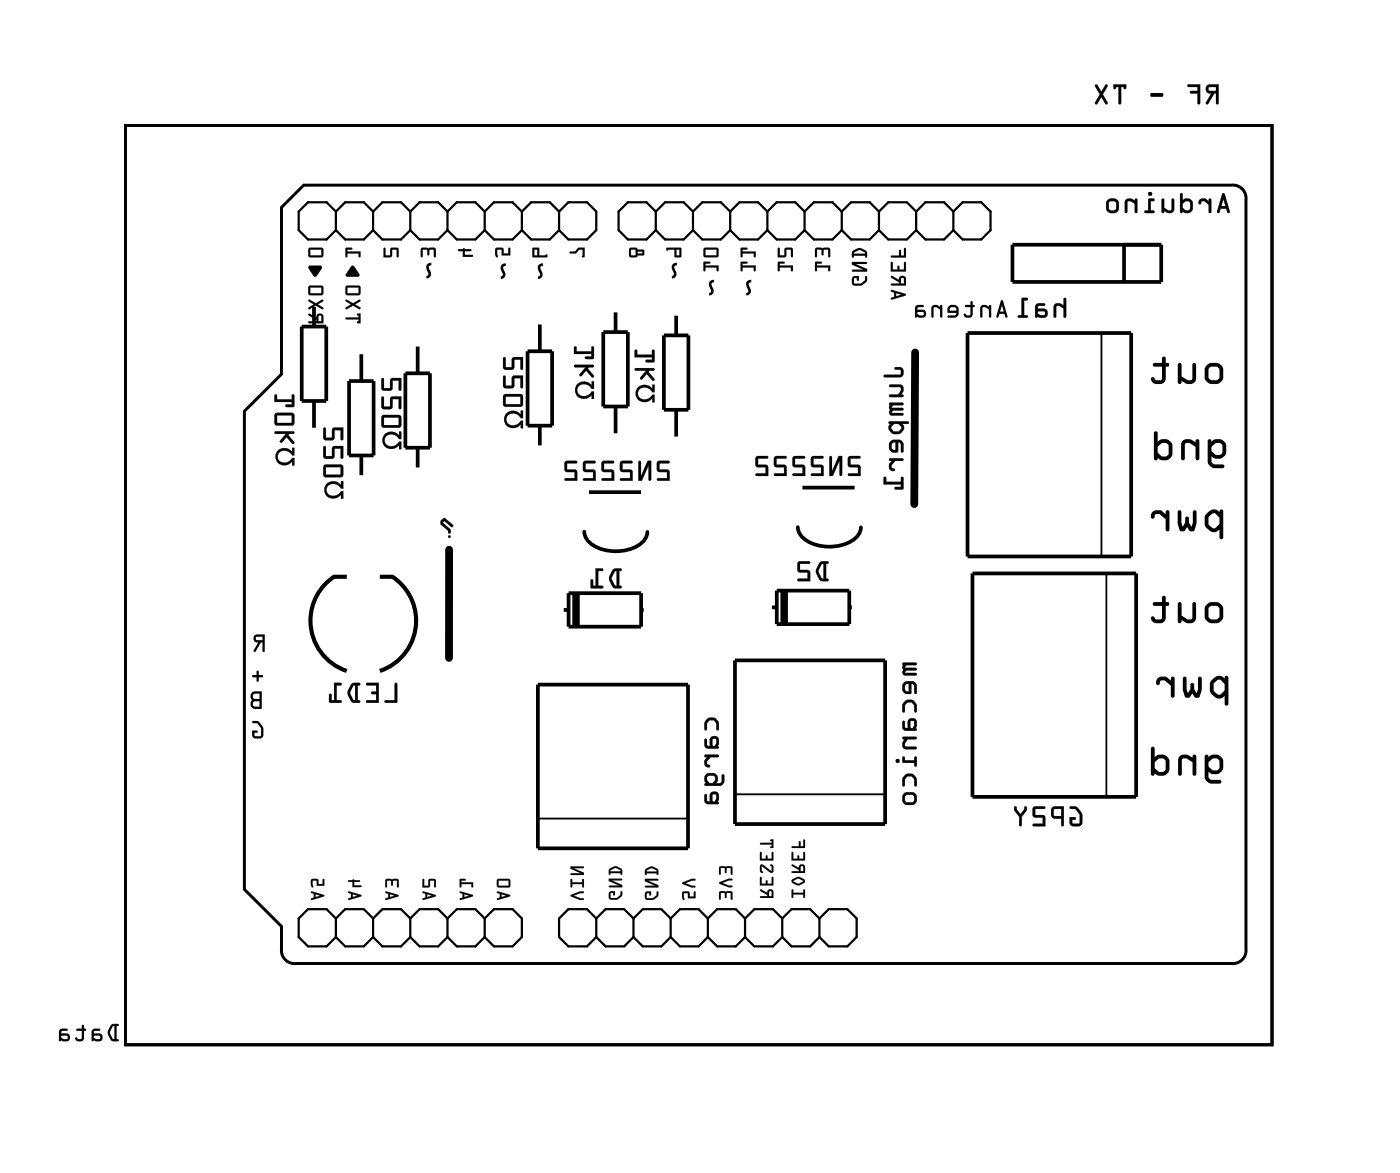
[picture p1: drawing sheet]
<svg xmlns="http://www.w3.org/2000/svg" width="96mm" height="80mm" viewBox="0 0 96 80" stroke-linecap="round" stroke-linejoin="round" font-family="sans-serif">
<path d="M8.6 8.6h78.3v62.7h-78.3zM19.2 14.2l1.5-1.6h63.4a.9 .9 0 0 1 1 1v51.2a.9 .9 0 0 1-1 1h-63.9a.9 .9 0 0 1-1-1v-1.6l-2.5-2.5v-32.6l2.5-2.6z" fill="none" stroke="#000" stroke-width=".2"/>
<path d="M8.6 8.6h78.3v62.7h-78.3z" fill="none" stroke="#000" stroke-width=".07"/>
<g fill="none" stroke="#000" stroke-width=".25">
<path d="M69.1 16.7h10.2v2.5h-10.2zM76.8 16.7v2.5M20.6 22.3h1.7v5.1h-1.7zM21.4 20.9v1.4M21.4 27.4v1.8M23.8 26h1.7v5.1h-1.7zM24.7 24.2v1.8M24.7 31.1v1.3M27.7 25.5h1.7v5.1h-1.7zM28.5 23.7v1.8M28.5 30.6v1.3M36 24h1.7v5.1h-1.7z"/>
<path d="M36.9 22.2v1.8M36.9 29.1v1.3M39.9 36.3a1.38 1.38 0 0 0 1.1 1.1 2.99 2.99 0 0 0 2.9-.4l.2-.3 .1-.4M40.2 33.6h3.6M41.2 22.7h1.7v5.1h-1.7zM42 21.3v1.4M42 27.8v1.8M45.3 22.9h1.7v5.1h-1.7zM46.2 21.6v1.3M46.2 28v1.8M54.5 36a1.38 1.38 0 0 0 1 1.1 2.99 2.99 0 0 0 3-.4l.2-.3 .1-.4M54.8 33.3h3.6"/>
<path d="M66.1 22.7h11.1v15.3h-11.1zM66.4 39.1h11.2v15.3h-11.2zM36.7 46.7h10.3v11.2h-10.3zM38.5 41.6h.3M38.8 40.5h5v2.3h-5zM43.8 41.6h.2M50.2 45.1h10.2v11.2h-10.2zM52.7 41.5h.3M53 40.3h5v2.3h-5zM58 41.5h.2"/>
</g>
<g fill="none" stroke="#000" stroke-width=".15">
<path d="M22.9 14.4v1.3M22.9 14.4l-.6-.6h-1.3l-.6 .6v1.3l.6 .6h1.3l.6-.6M22.9 15.7l.7 .6h1.2l.7-.6M22.9 14.4l.7-.6h1.2l.7 .6M25.5 14.4v1.3M25.5 15.7l.6 .6h1.3l.6-.6M25.5 14.4l.6-.6h1.3l.6 .6M28 14.4v1.3M28 15.7l.7 .6h1.2l.7-.6M28 14.4l.7-.6h1.2l.7 .6M30.6 14.4v1.3M30.6 15.7l.6 .6h1.3l.6-.6"/>
<path d="M30.6 14.4l.6-.6h1.3l.6 .6M33.1 14.4v1.3M33.1 15.7l.6 .6h1.3l.6-.6M33.1 14.4l.6-.6h1.3l.6 .6M35.6 14.4v1.3M35.6 15.7l.7 .6h1.2l.7-.6M35.6 14.4l.7-.6h1.2l.7 .6M38.2 14.4l.6-.6h1.3l.6 .6v1.3l-.6 .6h-1.3l-.6-.6M38.2 14.4v1.3M44.8 14.4l-.7-.6h-1.2l-.7 .6v1.3l.7 .6h1.2l.7-.6M44.8 15.7l.6 .6h1.3l.6-.6M44.8 14.4l.6-.6h1.3l.6 .6"/>
<path d="M44.8 14.4v1.3M47.3 15.7l.7 .6h1.2l.7-.6M47.3 14.4l.7-.6h1.2l.7 .6M47.3 14.4v1.3M49.9 15.7l.6 .6h1.3l.6-.6M49.9 14.4l.6-.6h1.3l.6 .6M49.9 14.4v1.3M52.4 15.7l.6 .6h1.3l.6-.6M52.4 14.4l.6-.6h1.3l.6 .6M52.4 14.4v1.3M54.9 15.7l.7 .6h1.2l.7-.6M54.9 14.4l.7-.6h1.2l.7 .6"/>
<path d="M54.9 14.4v1.3M57.5 15.7l.6 .6h1.3l.6-.6M57.5 14.4l.6-.6h1.3l.6 .6M57.5 14.4v1.3M60 15.7l.7 .6h1.2l.7-.6M60 14.4l.7-.6h1.2l.7 .6M60 14.4v1.3M62.6 15.7l.6 .6h1.3l.6-.6M62.6 14.4l.6-.6h1.3l.6 .6M62.6 14.4v1.3M65.1 14.4l.6-.6h1.3l.6 .6v1.3l-.6 .6h-1.3l-.6-.6M65.1 14.4v1.3"/>
<path d="M22.9 62.7l-.6-.6h-1.3l-.6 .6v1.3l.6 .6h1.3l.6-.6M22.9 62.7l.7-.6h1.2l.7 .6M22.9 62.7v1.3M22.9 64l.7 .6h1.2l.7-.6M25.5 62.7l.6-.6h1.3l.6 .6M25.5 62.7v1.3M25.5 64l.6 .6h1.3l.6-.6M28 62.7l.7-.6h1.2l.7 .6M28 64l.7 .6h1.2l.7-.6M28 62.7v1.3M30.6 62.7l.6-.6h1.3l.6 .6M30.6 64l.6 .6h1.3l.6-.6"/>
<path d="M30.6 62.7v1.3M33.1 62.7l.6-.6h1.3l.6 .6v1.3l-.6 .6h-1.3l-.6-.6M33.1 62.7v1.3M40.7 62.7l-.6-.6h-1.3l-.6 .6v1.3l.6 .6h1.3l.6-.6M40.7 62.7l.7-.6h1.2l.7 .6M40.7 64l.7 .6h1.2l.7-.6M40.7 62.7v1.3M43.3 62.7l.6-.6h1.3l.6 .6M43.3 64l.6 .6h1.3l.6-.6M43.3 62.7v1.3M45.8 62.7l.6-.6h1.3l.6 .6M45.8 64l.6 .6h1.3l.6-.6"/>
<path d="M45.8 62.7v1.3M48.3 62.7l.7-.6h1.2l.7 .6M48.3 64l.7 .6h1.2l.7-.6M48.3 62.7v1.3M50.9 62.7l.6-.6h1.3l.6 .6M50.9 64l.6 .6h1.3l.6-.6M50.9 62.7v1.3M53.4 62.7l.7-.6h1.2l.7 .6M53.4 64l.7 .6h1.2l.7-.6M53.4 62.7v1.3M56 62.7l.6-.6h1.3l.6 .6v1.3l-.6 .6h-1.3l-.6-.6M56 62.7v1.3"/>
</g>
<g fill="#000">
<path d="M21.1 18.2l.8-.1 .1 .2-.5 .6-.4-.6zM23.6 16.9l.5 .1h-.1h-.3v.2h.9v.3h-.1v-.2h-.8v.2l-.1 .1zM24 18.2h.2l.3 .5v.2h-.8l-.1-.2zM26.2 16.9l.1 .1v.4h.3l.1-.5h.4l.1 .1v.5h-.1v-.5h-.3l-.1 .5-.5 .1zM28.8 16.9h.9l.1 .1v.5h-.2v-.5l-.3 .1-.1 .3v-.3l-.3-.1v.5l-.1 .1zM31.3 17l.4-.1 .5 .1v.1h-.5v.3h.5l.1 .1h-.7v-.4h-.3zM33.9 16.9h.4l.1 .4h.3v-.3h.1v.4h-.5v-.4h-.4l.1 .5a.11 .11 0 0 1-.2 0 .11 .11 0 0 1 0-.2zM38.9 17.2h.4l.2-.3h.4v.6h-.2l.1-.5h-.2l-.3 .3h-.4zM19 30.8l.4-.2 .3 .1 .3 .1v-.2h.1v.5h-.1a.48 .48 0 0 0-.7-.3 .48 .48 0 0 0-.2 .7 .59 .59 0 0 0 .9-.2h.1v.5h-.1v-.3a.62 .62 0 0 1-.9 .2 .62 .62 0 0 1-.1-.9zM22.3 33l.5-.1h.2l.3 .2v-.3h.1v.6h-.1a.48 .48 0 0 0-.7-.4 .48 .48 0 0 0-.2 .7 .59 .59 0 0 0 .9-.2h.1v.5h-.1v-.2a.62 .62 0 0 1-.9 .1 .62 .62 0 0 1-.1-.9zM26.3 29.6l.4-.1h.3l.3 .2v-.2h.1v.5h-.1a.48 .48 0 0 0-.7-.4 .48 .48 0 0 0-.2 .8 .59 .59 0 0 0 .9-.2h.1v.5h-.1v-.3a.62 .62 0 0 1-.9 .1 .62 .62 0 0 1-.1-.9zM34.6 28.2l.4-.2 .3 .1 .3 .2v-.3h.1v.5h-.1a.48 .48 0 0 0-.7-.3 .48 .48 0 0 0-.2 .7 .59 .59 0 0 0 .9-.2h.1v.5h-.1v-.2a.62 .62 0 0 1-.9 .1 .62 .62 0 0 1-.1-.9z"/>
<path d="M39.4 26.2l.5-.1h.3l.2 .2v-.3h.2v.5h-.2a.48 .48 0 0 0-.7-.3 .48 .48 0 0 0-.2 .7 .59 .59 0 0 0 .9-.2h.2v.5h-.2v-.2a.62 .62 0 0 1-.9 .1 .62 .62 0 0 1-.1-.9zM43.6 26.4l.4-.1h.3l.2 .2v-.2h.2v.5h-.2a.48 .48 0 0 0-.6-.4 .48 .48 0 0 0-.2 .8 .59 .59 0 0 0 .8-.2h.2v.5h-.2v-.3a.62 .62 0 0 1-.8 .1 .62 .62 0 0 1-.1-.9zM17.2 46.1h.3l.1-.3 .1 .3h.3l-.1 .1h-.2l-.1 .3-.1-.3h-.2zM17.2 49.2h.1a.74 .74 0 0 1 .6 1.1l-.4 .1-.3-.1v-.4h.4v.1h-.2v.3h.4v-.1v-.5l-.2-.3h-.4z"/>
<path d="M21.1 16.9l-.1 .5 .1 .2h.8l.2-.1v-.5l-.1-.1zM21.2 17h.7v.4h-.7z"/>
<path d="M21.1 16.9l-.1 .5 .1 .2h.8l.2-.1v-.5l-.1-.1zM21.1 17l.9-.1 .1 .1v.5l-.2 .1h-.8v-.2zM21.2 17h.7v.4h-.7zM21.2 17v.4h.8v-.4z"/>
<path d="M21.1 18.1v.2l.4 .6 .5-.6-.1-.2zM21.1 18.2h.8l.1 .1-.5 .6z"/>
<path d="M23.6 16.9v.7l.1-.1v-.2h.8v.2h.1v-.3h-.9v-.2h.3l.1-.1zM23.6 16.9l.4 .1h-.3v.2h.9v.3h-.1v-.2h-.8v.2l-.1 .1z"/>
<path d="M24 18.2l-.4 .5v.2h.9v-.2l-.3-.5zM24 18.2h.2l.3 .5v.2l-.8-.1-.1-.1z"/>
<path d="M26.2 16.9v.7l.5-.1 .1-.5h.3v.5h.1v-.5l-.1-.1h-.4l-.1 .5h-.3v-.5zM26.2 16.9l.1 .1v.4h.3l.1-.4 .4-.1 .1 .1v.5h-.1v-.5h-.3l-.1 .5-.5 .1z"/>
<path d="M28.8 16.9v.7l.1-.1v-.5l.3 .1v.3l.1-.3 .3-.1v.5h.2v-.5l-.1-.1zM28.8 17l.9-.1 .1 .1v.5h-.2v-.5l-.3 .1-.1 .3v-.3l-.3-.1v.5l-.1 .1z"/>
<path d="M31.3 17v.1h.3v.4h.7l-.1-.1h-.5v-.3h.5v-.1h-.5v-.1zM31.3 17l.4-.1 .4 .1v.1h-.4v.3h.5l.1 .1h-.7v-.4h-.3z"/>
<path d="M33.8 16.9v.4a.12 .12 0 0 0 0 .2 .12 .12 0 0 0 .2 0l-.1-.5h.4v.4h.6l-.1-.5h-.1v.4h-.3l-.1-.4zM33.9 17l.4-.1 .1 .4h.3v-.3l.1-.1v.5h-.5v-.4h-.4l.1 .5-.1 .1-.1-.2z"/>
<path d="M36.4 16.9v.7l1-.1-.1-.1h-.5v-.5zM36.5 17h.2v.4h-.2z"/>
<path d="M36.4 16.9v.7l1-.1-.1-.1h-.5v-.5zM36.4 16.9h.4v.5h.5l.1 .1-1 .1zM36.5 17h.2v.4h-.2zM36.5 17v.4h.2v-.4z"/>
<path d="M38.9 17.2v.1h.4l.3-.3h.2l-.1 .5h.2v-.6h-.4l-.2 .3zM38.9 17.2h.4l.2-.3h.4v.6h-.2l.1-.5h-.3l-.2 .3h-.4z"/>
<path d="M43 16.9v.5v.2h.4l.1-.2h.5l-.1-.4h-.4l-.1-.1zM43.1 17h.3v.4h-.3zM43.5 17.2h.4v.1h-.4z"/>
<path d="M43 16.9l-.1 .5 .1 .2h.4l.1-.2h.5l-.1-.4h-.4l-.1-.1zM43 17l.4-.1 .1 .1 .4 .1 .1 .3h-.5l-.1 .2h-.4v-.2zM43.1 17h.3v.4h-.3zM43.1 17v.4h.3v-.4zM43.5 17.2h.4v.1h-.4zM43.5 17.2v.1h.4v-.1z"/>
<path d="M45.5 16.9v.2l.6-.1v.6l.4-.1v-.6zM46.2 17h.2v.4h-.2z"/>
<path d="M45.5 16.9v.2l.6-.1v.6l.4-.1v-.6zM45.5 16.9h1v.6l-.4 .1v-.6l-.6 .1zM46.2 17h.2v.4h-.2zM46.2 17v.4h.2v-.4z"/>
<path d="M48.1 17.9v.6h.1v-.2h.7v.2h.2v-.4h-.9v-.1h.3v-.1zM48.1 16.9l-.1 .5 .1 .2h.8l.2-.1v-.5l-.1-.1zM48.2 17h.7v.4h-.7z"/>
<path d="M48.1 17.9v.6h.1v-.2h.7v.2h.2v-.4h-.9v-.1h.3v-.1zM48.1 17.9h.4v.1h-.3v.1h.9v.4h-.2v-.2h-.7v.2h-.1zM48.1 16.9l-.1 .5 .1 .2h.8l.2-.1v-.5l-.1-.1zM48.1 17l.9-.1 .1 .1v.5l-.2 .1h-.8l-.1-.2zM48.2 17h.7v.4h-.7zM48.2 17v.4h.7v-.4z"/>
<path d="M50.6 17.9v.6h.1v-.2h.8v.2h.1v-.4h-.9v-.1h.3v-.1zM50.6 16.9v.7l.1-.1v-.2h.8v.2h.1v-.3h-.9v-.2h.3v-.1z"/>
<path d="M50.6 17.9v.6h.1v-.2h.8v.2h.1v-.4h-.9v-.1h.3v-.1zM50.6 17.9h.4v.1h-.3v.1h.9v.4h-.1v-.2h-.8v.2h-.1zM50.6 16.9v.7l.1-.1v-.2h.8v.2h.1v-.3h-.9v-.2h.3v-.1zM50.6 16.9l.4 .1h-.3v.2h.9v.3h-.1v-.2h-.8v.2l-.1 .1z"/>
<path d="M53.1 17.9l.1 .6v-.2h.8v.2h.1v-.4h-.9v-.1h.3l.1-.1zM53.1 16.9v.7l.6-.1v-.5h.3v.5h.1v-.5v-.1h-.5v.5h-.4v-.5z"/>
<path d="M53.1 17.9l.1 .6v-.2h.8v.2h.1l.1-.4h-1v-.1h.3l.1-.1zM53.1 17.9h.5l-.1 .1h-.3v.1h.9v.4h-.1v-.2h-.8v.2zM53.1 16.9v.7l.6-.1v-.5h.3v.5h.1l.1-.5-.1-.1h-.5v.5h-.4v-.5zM53.1 16.9l.1 .1v.4h.4v-.4l.5-.1v.1v.5h-.1v-.5h-.3v.5l-.6 .1z"/>
<path d="M55.7 17.9v.6h.1v-.2h.8v.2h.1v-.4h-.9v-.1h.3v-.1zM55.7 16.9v.7l.1-.1v-.5l.3 .1 .1 .3 .1-.3 .3-.1v.5h.1v-.5l-.1-.1z"/>
<path d="M55.7 17.9v.6h.1v-.2h.8v.2h.1v-.4h-.9v-.1h.3v-.1zM55.7 17.9h.4v.1h-.3v.1h.9v.4h-.1v-.2h-.8v.2h-.1zM55.7 16.9v.7l.1-.1v-.5l.3 .1 .1 .3 .1-.3 .3-.1v.5h.1v-.5l-.1-.1zM55.7 17l.9-.1 .1 .1v.5h-.1v-.5l-.3 .1-.1 .3-.1-.3-.3-.1v.5l-.1 .1z"/>
<path d="M58.2 18.9v.4l.1 .2a.65 .65 0 0 0 .9-.6h-.1v.2l-.3 .2-.4 .1-.1-.4h.2v.1l.1 .1v-.4zM58.2 17.9v.2l.8 .3h-.8v.1h1v-.1l-.8-.4h.7l.1-.1zM58.2 17.1v.4v.1l.1-.1h.8l.1 .1v-.4a.6 .6 0 0 0-.9-.1zM58.3 17.2l.4-.1 .3 .1 .1 .1h-.8z"/>
<path d="M58.2 18.9v.4l.1 .2h.5l.4-.3v-.3l-.1-.1v.3l-.3 .2-.4 .1-.1-.4h.2v.1l.1 .1 .1-.4zM58.2 18.9l.4-.1v.4l-.1-.2h-.2v.3l.4 .1 .4-.3v-.2h.1l-.1 .4a.68 .68 0 0 1-.9 .1zM58.2 17.9v.2l.8 .3h-.8v.1l1 .1v-.2l-.8-.4h.7l.1-.1zM58.2 17.9h1l-.1 .1h-.7l.8 .4v.1h-1v-.1h.8l-.8-.3zM58.2 17.1v.2v.3l.1-.1h.8v.1h.1v-.4l-.4-.2-.2-.1zM58.2 17.1l.4-.1h.2l.4 .2v.3l-.1 .1v-.1h-.8l-.1 .1zM58.3 17.2l.4-.1 .3 .1 .1 .1h-.8zM58.3 17.2v.1h.8l-.1-.1-.3-.1z"/>
<path d="M82.4 5.8a.32 .32 0 0 0 0 .4 .32 .32 0 0 0 .3 .2l-.3 .7h.1l.4-.7h.1v.6l.2 .1v-1.3zM82.5 6l.5-.1v.3h-.4zM81.1 5.8v.1h.7v.3h-.5v.1v.1h.5v.6l.1 .1 .1-1.3zM78.6 6.4v.2h.7l.1-.1-.1-.1zM76 5.8l.1 .3h.1v-.2h.2v1.1l.1 .1 .1-1.2h.1l.1 .2 .1-.3zM74.8 5.8l.3 .6-.3 .7h.1l.3-.5 .3 .5h.1v-.1l-.3-.6 .3-.6h-.1l-.3 .5-.3-.5z"/>
<path d="M82.4 5.8a.32 .32 0 0 0 0 .4 .32 .32 0 0 0 .3 .2l-.4 .6a.1 .1 0 0 0 .1 .1 .1 .1 0 0 0 .1 0l.4-.7h.1v.6a.1 .1 0 0 0 .1 .1 .1 .1 0 0 0 .1-.1v-1.2h-.6zM82.4 5.8h.8v1.3l-.2-.1v-.6h-.1l-.4 .7h-.1l.3-.7a.31 .31 0 0 1-.3-.2 .31 .31 0 0 1 0-.4zM82.6 6l.4-.1v.3h-.4zM82.5 6l.1 .2h.4v-.3zM81.1 5.8v.1h.7v.3h-.5a.1 .1 0 0 0-.1 .1 .1 .1 0 0 0 .1 .1h.5v.6a.1 .1 0 0 0 .1 .1 .1 .1 0 0 0 .1-.1v-1.2zM81.1 5.8h.9l-.1 1.3-.1-.1v-.6h-.5v-.1v-.1h.5v-.3h-.7zM78.6 6.4v.2h.7l.1-.1-.1-.2zM78.6 6.4h.7l.1 .1-.1 .1h-.7zM76 5.8v.2a.11 .11 0 0 0 .2 .1 .1 .1 0 0 0 0-.2h.2v1.1a.1 .1 0 0 0 .1 .1 .1 .1 0 0 0 .1-.1v-1.1h.1a.11 .11 0 0 0 .1 .2 .11 .11 0 0 0 .1-.1v-.2zM76 5.8h.9l-.1 .3-.1-.2h-.2v1.2l-.1-.1v-1.1h-.2l-.1 .2zM74.8 5.8v.1l.3 .5-.3 .6a.1 .1 0 0 0 0 .1 .1 .1 0 0 0 .1 0l.3-.5 .3 .5a.1 .1 0 0 0 .1 0 .1 .1 0 0 0 0-.1l-.3-.6 .3-.5a.1 .1 0 0 0 0-.1 .1 .1 0 0 0-.1 0l-.3 .5-.3-.5zM74.8 5.8h.1l.3 .5 .3-.5h.1l-.3 .6 .3 .6v.1h-.1l-.3-.5-.3 .5h-.1l.3-.7-.3-.5z"/>
<path d="M83.5 13.2l-.4 1.3h.1l.1-.3h.4l.1 .3h.1h.1l-.4-1.3zM83.5 13.6l.2 .5h-.3zM81.9 13.6l-.1 .2a.11 .11 0 0 0 .1 .2 .11 .11 0 0 0 .1-.2l.2-.1 .3 .3v.5h.2v-.9h-.1l-.1 .1-.2-.1zM80.6 13.2v1.3h.1l.1-.1 .1 .1h.3l.2-.2v-.6l-.3-.1-.3 .1v-.5zM80.8 13.9l.2-.2 .2 .1v.5l-.2 .1-.2-.2zM79.3 13.6v.9h.2v-.1a.38 .38 0 0 0 .4 .2 .38 .38 0 0 0 .3-.3v-.7h-.2v.7l-.1 .1-.4-.2v-.6zM78.4 13.6v.8h-.2v.1h.6v-.1h-.2v-.7h.2v-.1zM78.4 13.2a.15 .15 0 0 0 .3 0 .15 .15 0 0 0-.3 0zM76.9 13.6l-.1 .2v.7h.2v-.7l.1-.1 .4 .2v.6h.1v-.9h-.1v.1l-.3-.1zM75.4 14a.5 .5 0 0 0 1 0 .5 .5 0 0 0-1 0zM75.8 13.8l.3-.1 .1 .1v.4l-.1 .1-.3 .1-.1-.1z"/>
<path d="M83.5 13.2l-.4 1.3h.2v-.3h.4l.1 .3h.1h.1l-.4-1.3zM83.5 13.2h.1l.4 1.3h-.1h-.1l-.1-.3h-.4l-.1 .3h-.1zM83.5 13.6l.2 .5h-.3zM83.5 13.6l-.1 .5h.3zM81.9 13.6l-.1 .2a.14 .14 0 0 0 .2 .2 .11 .11 0 0 0 0-.2l.2-.1 .3 .3v.5a.1 .1 0 0 0 .1 .1 .1 .1 0 0 0 .1-.1v-.9a.1 .1 0 0 0-.1-.1 .1 .1 0 0 0-.1 .1v.1l-.2-.2zM81.9 13.6h.4l.2 .2 .1-.2h.1v.9h-.1l-.1-.5-.2-.3h-.2l-.2 .2zM80.6 13.2v1.3a.1 .1 0 0 0 .1 .1 .11 .11 0 0 0 .1-.2l.2 .2 .4-.2 .1-.2v-.4l-.4-.3-.3 .2v-.5zM80.6 13.2h.1l.1 .5 .3-.1 .3 .1v.6l-.2 .2h-.3l-.1-.1-.1 .1h-.1zM80.8 13.9l.2-.2 .2 .1v.5l-.2 .1-.2-.2zM80.8 13.9v.3l.2 .2 .3-.1-.1-.5-.2-.1zM79.3 13.6v.9a.1 .1 0 0 0 .1 0 .1 .1 0 0 0 .1-.1 .4 .4 0 0 0 .7-.1v-.7a.1 .1 0 0 0-.1-.1 .1 .1 0 0 0-.1 .1v.7l-.2 .1-.3-.2v-.6zM79.4 13.6h.1v.6l.4 .2 .1-.1v-.7h.1l.1 .7a.35 .35 0 0 1-.5 .2l-.2-.1-.1 .1h-.1zM78.4 13.6v.8h-.2a.1 .1 0 0 0-.1 .1 .1 .1 0 0 0 .1 .1h.6a.1 .1 0 0 0 .1-.1 .1 .1 0 0 0-.1-.1h-.2v-.7h.2a.1 .1 0 0 0 .1-.1 .1 .1 0 0 0-.1-.1zM78.4 13.6h.4v.1h-.2v.7h.2v.1h-.6v-.1h.2zM78.4 13.2a.15 .15 0 0 0 .3 0 .15 .15 0 0 0-.3 0zM78.4 13.2a.15 .15 0 0 1 .3 0 .15 .15 0 0 1-.3 0zM76.9 13.6l-.1 .2v.7a.1 .1 0 0 0 .1 .1 .1 .1 0 0 0 .1-.1v-.7l.2-.1 .3 .2v.6a.1 .1 0 0 0 .1 .1 .1 .1 0 0 0 .1-.1v-.9a.1 .1 0 0 0-.2 0 .1 .1 0 0 0 0 .1l-.3-.2zM76.9 13.6h.3l.3 .1v-.1h.1v.9h-.1v-.6l-.3-.2-.2 .1v.7h-.2v-.7zM75.4 14a.51 .51 0 0 0 1 0 .51 .51 0 0 0-1 0zM75.5 14a.49 .49 0 0 1 .9 0 .49 .49 0 0 1-.9 0zM75.8 13.8l.3-.1 .1 .1v.4l-.1 .1h-.4zM75.8 13.8l-.1 .5 .1 .1h.3l.1-.1v-.5l-.1-.1z"/>
<path d="M19 30.7l-.2 .5 .2 .4 .2 .2h.4l.4-.3-.1 .3h.2v-.5h-.2l-.2 .2a.44 .44 0 0 1-.6 0 .44 .44 0 0 1 0-.6 .44 .44 0 0 1 .6 0l.2 .2h.2v-.5h-.2l.1 .2a.66 .66 0 0 0-1-.1zM19 30.8l.3-.2h.3l.4 .3v-.3h.1v.5h-.1a.5 .5 0 0 0-.7-.3 .5 .5 0 0 0-.3 .5 .56 .56 0 0 0 1 0h.1v.5h-.1v-.3a.61 .61 0 0 1-.9 .2 .61 .61 0 0 1-.1-.9z"/>
<path d="M18.8 26.9l-.1 .5h1.2v.2h-.4v.1h.6l-.1-.8-.1 .1v.3h-1v-.3zM18.8 28.2l-.1 .7 .2 .1 1 .1 .2-.2v-.5l-.1-.2zM18.9 28.4h1v.5h-1zM18.8 29.5v.1h.7l-.4 .5 .1 .1 .4-.4 .3 .5h.2l-.4-.6 .1-.1h.3l-.1-.1z"/>
<path d="M18.8 26.9l-.1 .6 1.2-.1v.2h-.3a.1 .1 0 0 0-.1 .1 .1 .1 0 0 0 .1 .1h.5v-.8a.1 .1 0 0 0-.1-.1 .1 .1 0 0 0-.1 .1v.3h-1v-.3zM18.8 27h.1v.3h1v-.3l.1-.1 .1 .8h-.6v-.1h.4v-.2h-1.2zM18.8 28.2l-.1 .7 .1 .1 1.1 .1 .2-.2v-.5l-.1-.2zM18.8 28.2h1.2l.1 .2v.5l-.2 .1h-1l-.2-.1zM18.9 28.4h1v.5h-1zM18.9 28.4v.5h1v-.5zM18.8 29.5v.1h.7l-.4 .5a.09 .09 0 0 0 0 .1 .1 .1 0 0 0 .2 0l.3-.4 .3 .5a.1 .1 0 0 0 .2 0 .1 .1 0 0 0 0-.1l-.4-.5 .1-.1h.2a.1 .1 0 0 0 .1-.1 .1 .1 0 0 0-.1-.1zM18.8 29.5h1.2v.1h-.2l-.1 .1 .4 .6h-.1l-.4-.5-.4 .4-.1-.1 .4-.5h-.7z"/>
<path d="M21.1 21.4v.1l.5 .3v.1h-.5v.2h1v-.5a.24 .24 0 0 0-.3-.2 .24 .24 0 0 0-.2 .3zM21.8 21.6h.1v.3h-.2zM21.1 20.5v.1l.3 .2-.3 .2v.1l.5-.2 .4 .2h.1l-.4-.3 .3-.2v-.1l-.4 .2zM21.1 19.5l-.1 .5 .1 .1 .8 .1 .2-.1v-.5l-.1-.1zM21.2 19.6h.7v.4h-.7z"/>
<path d="M21.1 21.4v.1l.5 .3v.1h-.5v.2h1v-.5a.24 .24 0 0 0-.3-.2 .24 .24 0 0 0-.2 .3zM21.1 21.4l.5 .3a.23 .23 0 0 1 .2-.3 .23 .23 0 0 1 .3 .2v.5h-1v-.2h.5v-.1l-.5-.3zM21.8 21.6h.1v.3h-.2zM21.8 21.6l-.1 .3h.3l-.1-.3zM21.1 20.5v.1l.3 .2-.3 .2v.1l.5-.2 .4 .2h.1l-.4-.3 .4-.2-.1-.1-.4 .2zM21.1 20.5l.5 .2 .4-.2v.1l-.3 .2 .4 .3h-.1l-.4-.2-.5 .2v-.1l.3-.2-.3-.2zM21.1 19.5l-.1 .5 .1 .2h.8l.2-.1v-.5l-.1-.1zM21.1 19.5h.9l.1 .1v.5h-.2h-.8v-.1zM21.2 19.6h.7v.4h-.7zM21.2 19.6v.4h.8v-.4z"/>
<path d="M22.3 33l-.2 .4 .2 .5 .3 .1h.3l.4-.2v.3h.1v-.6h-.1l-.2 .3a.44 .44 0 0 1-.7 0 .44 .44 0 0 1 0-.7 .44 .44 0 0 1 .7 0l.2 .3h.1v-.6h-.1v.3a.66 .66 0 0 0-1-.1zM22.3 33l.3-.1h.3l.4 .2v-.3h.1v.6h-.1a.5 .5 0 0 0-.6-.4 .5 .5 0 0 0-.4 .6 .56 .56 0 0 0 1-.1h.1v.5h-.1v-.3a.61 .61 0 0 1-.9 .2 .61 .61 0 0 1-.1-.9z"/>
<path d="M22.1 29.2v.7l.1 .1h.6v-.6h.5v.6h.1v-.8h-.7v.7h-.4l-.1-.7zM22.1 30.5v.6l.1 .2h.6v-.7h.5v.7h.1v-.8h-.7v.6h-.4l-.1-.6zM22.1 31.8v.6l.1 .2h1.1l.1-.1v-.6l-.1-.2zM22.3 31.9h1v.5h-1z"/>
<path d="M22.1 29.2v.7l.1 .2 .6-.1v-.6h.5v.6a.1 .1 0 0 0 0 .1 .1 .1 0 0 0 .1-.1v-.8h-.7v.7h-.4v-.7zM22.1 29.2h.1v.7h.5v-.7h.7v.8h-.1v-.6h-.5v.6h-.6l-.1-.1zM22.1 30.5v.6l.1 .2h.6v-.7h.5v.6a.1 .1 0 0 0 0 .1 .1 .1 0 0 0 .1-.1v-.8l-.7 .1v.6h-.4v-.6zM22.1 30.5h.1v.7h.5v-.7h.7v.8h-.1v-.7h-.5v.7h-.6l-.1-.2zM22.1 31.8v.6l.1 .2h1.1l.1-.1v-.6l-.1-.2zM22.1 31.8l1.2-.1 .1 .2v.6l-.1 .1h-1.1l-.1-.2zM22.3 31.9h1v.5h-1zM22.2 31.9v.5h1.1v-.5z"/>
<path d="M23.6 21.7l.1 .1h.8l-.1 .2 .2 .1v-.7l-.2 .1 .1 .2zM23.6 20.5v.1l.4 .2-.4 .2v.1l.5-.2 .4 .2h.1l-.4-.3 .4-.2v-.1l-.5 .2zM23.6 19.5v.5l.1 .1 .8 .1 .1-.1v-.5l-.1-.1zM23.7 19.6h.8v.4h-.8z"/>
<path d="M23.6 21.7l.1 .1h.8l-.1 .2 .2 .1v-.7h-.2l.1 .3zM23.6 21.7h.9v-.2h-.1l.2-.1v.7l-.2-.1 .1-.1v-.1h-.8zM23.6 20.5v.1l.4 .2-.4 .2v.1l.5-.2 .4 .2h.1l-.4-.3 .4-.2v-.1l-.5 .2zM23.6 20.5l.5 .2 .5-.2v.1l-.4 .2 .4 .3h-.1l-.4-.2-.5 .2v-.1l.4-.2-.4-.2zM23.6 19.5v.5l.1 .2h.8l.1-.1v-.5l-.1-.1zM23.6 19.5h.9l.1 .1v.5h-.1h-.8l-.1-.1zM23.7 19.6h.8v.4h-.8zM23.7 19.6v.4h.8v-.4z"/>
<path d="M26.3 29.6l-.2 .5 .2 .4 .2 .1h.4l.4-.2-.1 .3h.2v-.6h-.2l-.2 .3a.44 .44 0 0 1-.6 0 .44 .44 0 0 1 0-.7 .44 .44 0 0 1 .6 0l.2 .3h.2v-.5h-.2l.1 .2a.66 .66 0 0 0-1-.1zM26.3 29.6l.3-.1h.3l.4 .3v-.3h.1v.5h-.1a.5 .5 0 0 0-.7-.3 .5 .5 0 0 0-.3 .5 .56 .56 0 0 0 1 0h.1v.5h-.1v-.3a.61 .61 0 0 1-.9 .1 .61 .61 0 0 1-.1-.9z"/>
<path d="M26.1 25.8l-.1 .7 .2 .2 .6-.1v-.6h.4v.6h.2v-.8l-.7 .1-.1 .6h-.4v-.6zM26.1 27.1l-.1 .7 .2 .1h.6v-.7h.4v.7h.2v-.8h-.7l-.1 .7h-.4v-.7zM26.1 28.4l-.1 .6 .2 .2h1l.2-.1v-.6l-.1-.2zM26.2 28.5h1v.5h-1z"/>
<path d="M26.1 25.8l-.1 .7 .1 .2 .7-.1v-.6h.4v.6a.1 .1 0 0 0 .1 .1 .1 .1 0 0 0 .1-.1v-.8l-.7 .1-.1 .6h-.4v-.6zM26.1 25.8l.1 .1v.6h.4l.1-.6 .7-.1v.8h-.2v-.6h-.4v.6l-.6 .1-.1-.2zM26.1 27.1l-.1 .7 .1 .1h.7v-.7h.4v.6a.1 .1 0 0 0 .1 .1 .1 .1 0 0 0 .1-.1v-.7h-.7l-.1 .7h-.4v-.7zM26.1 27.1h.1v.7h.4l.1-.7h.7v.8h-.2v-.7h-.4v.7h-.6l-.1-.1zM26.1 28.4l-.1 .6 .1 .2h1.1l.2-.1v-.6l-.1-.2zM26.1 28.4h1.2l.1 .1v.6l-.2 .1h-1l-.1-.2zM26.2 28.5h1v.5h-1zM26.2 28.5v.5h1v-.5z"/>
<path d="M30.1 35.5v.3l.5 .4v.2h.2v-.2l-.5-.6 .5 .4 .1-.1-.5-.5zM30.6 36.6a.1 .1 0 0 0 .2 0 .1 .1 0 0 0-.2 0z"/>
<path d="M30.1 35.5v.3l.5 .4v.1a.1 .1 0 0 0 .1 .1 .1 .1 0 0 0 .1-.1v-.2l-.5-.5 .5 .4a.09 .09 0 0 0 .1 0 .1 .1 0 0 0 0-.2l-.5-.4zM30.1 35.5l.3-.1 .5 .5v.1h-.1l-.5-.4h-.1l.6 .6-.1 .2h-.1v-.2l-.5-.4zM30.6 36.6a.1 .1 0 0 0 .2 0 .1 .1 0 0 0-.2 0zM30.6 36.6a.1 .1 0 0 1 .2 0 .1 .1 0 0 1-.2 0z"/>
<path d="M34.6 28.2l-.2 .4 .2 .5 .3 .1h.3l.4-.2v.2h.1v-.5h-.1l-.3 .3a.44 .44 0 0 1-.6-.1 .44 .44 0 0 1 0-.6 .44 .44 0 0 1 .6 0l.3 .3h.1v-.6h-.1v.3a.66 .66 0 0 0-1-.1zM34.6 28.2l.3-.1h.3l.4 .2v-.3h.1v.5h-.1a.5 .5 0 0 0-.6-.3 .5 .5 0 0 0-.4 .6 .56 .56 0 0 0 1-.1h.1v.5h-.1v-.3a.61 .61 0 0 1-.9 .2 .61 .61 0 0 1-.1-.9z"/>
<path d="M34.4 24.4v.7l.1 .1h.6v-.6h.4v.6h.2v-.8h-.7l-.1 .7h-.4v-.7zM34.4 25.7v.6l.1 .2h.6v-.7h.4v.7h.2v-.9l-.7 .1-.1 .6h-.4v-.6zM34.4 27v.6l.1 .2h1l.2-.1v-.6l-.1-.2zM34.5 27.1h1v.5h-1z"/>
<path d="M34.4 24.4l-.1 .7 .2 .1h.6v-.6h.4v.6a.1 .1 0 0 0 .1 .1 .1 .1 0 0 0 .1-.1v-.8h-.7l-.1 .7h-.4v-.7zM34.4 24.4h.1v.7h.5v-.7h.7v.8h-.1l-.1-.7h-.4v.7h-.6l-.1-.1zM34.4 25.7l-.1 .6 .2 .2h.6v-.7h.4v.6a.1 .1 0 0 0 .1 .1 .1 .1 0 0 0 .1-.1v-.8l-.7 .1-.1 .6h-.4v-.6zM34.4 25.7h.1v.6h.5v-.6l.7-.1v.9h-.1l-.1-.7h-.4v.7h-.6l-.1-.2zM34.4 26.9l-.1 .7 .2 .2h1l.2-.1v-.6l-.1-.2zM34.4 27l1.2-.1 .1 .2v.6l-.2 .1h-1l-.1-.2zM34.5 27.1h1v.5h-1zM34.5 27.1v.5h1v-.5z"/>
<path d="M39.4 26.2l-.1 .4 .1 .5 .3 .1h.3l.4-.2v.2h.2v-.5h-.2l-.2 .3a.44 .44 0 0 1-.6-.1 .44 .44 0 0 1 0-.6 .44 .44 0 0 1 .6 0l.2 .3h.2v-.6h-.2v.3a.66 .66 0 0 0-1-.1zM39.4 26.2l.3-.1h.3l.4 .2v-.3h.2v.5h-.2a.5 .5 0 0 0-.6-.3 .5 .5 0 0 0-.4 .6 .56 .56 0 0 0 1-.1h.2v.5h-.2v-.3a.61 .61 0 0 1-.9 .2 .61 .61 0 0 1-.1-.9z"/>
<path d="M39.2 23.7v.5h1.2v.1h-.4l-.1 .2h.7l-.1-.9-.1 .1v.3h-1v-.3zM39.2 24.9l.1 .2h.7l-.4 .5v.1l.4-.4 .4 .4h.2l-.5-.5 .1-.1h.3v-.2z"/>
<path d="M39.2 23.7v.5h1.2v.1h-.4a.1 .1 0 0 0-.1 .1 .1 .1 0 0 0 .1 .1h.5l.1-.8a.1 .1 0 0 0-.1-.1 .1 .1 0 0 0-.1 .1v.3h-1v-.3zM39.2 23.7h.2v.3h1v-.3h.1v.8h-.5v-.1l.4-.1v-.1h-1.2zM39.2 24.9v.2h.8l-.4 .4a.1 .1 0 0 0 0 .2 .09 .09 0 0 0 .1 0l.3-.4 .4 .4a.1 .1 0 0 0 .1 .1 .1 .1 0 0 0 0-.2l-.4-.4 .1-.1h.3a.1 .1 0 0 0 .1-.1 .1 .1 0 0 0-.1-.1zM39.2 24.9h1.3v.2h-.3l-.1 .1 .4 .5h-.1l-.4-.4-.4 .4v-.2l.4-.4h-.7z"/>
<path d="M43.6 26.4l-.2 .5 .2 .4 .2 .1h.4l.3-.2v.3h.2v-.6h-.2l-.2 .3a.44 .44 0 0 1-.6 0 .44 .44 0 0 1 0-.7 .44 .44 0 0 1 .6 0l.2 .3h.2v-.5h-.2v.2a.66 .66 0 0 0-.9-.1zM43.6 26.4l.2-.1h.4l.4 .3-.1-.3h.2v.5h-.2a.5 .5 0 0 0-.6-.3 .5 .5 0 0 0-.3 .5 .56 .56 0 0 0 .9 0h.2v.5h-.2l.1-.3a.61 .61 0 0 1-.9 .1 .61 .61 0 0 1-.1-.9z"/>
<path d="M43.4 23.9l-.1 .5h1.2v.2h-.4v.1h.6l-.1-.8h-.1v.3h-1v-.3zM43.4 25.2v.1h.7l-.4 .5 .1 .1 .4-.4 .3 .5 .2-.1-.4-.5 .1-.1h.3l-.1-.2z"/>
<path d="M43.4 23.9l-.1 .5h1.2v.2h-.3a.1 .1 0 0 0-.1 0 .1 .1 0 0 0 .1 .1h.5v-.7a.1 .1 0 0 0-.1-.1 .1 .1 0 0 0-.1 .1v.2h-1v-.3zM43.4 23.9h.1v.3h1v-.3h.1l.1 .8h-.6v-.1h.4v-.2h-1.2zM43.4 25.1v.2h.7l-.4 .5a.09 .09 0 0 0 0 .1 .1 .1 0 0 0 .2 0l.3-.4 .3 .5a.1 .1 0 0 0 .2 0 .1 .1 0 0 0 0-.2l-.4-.4 .1-.1h.2a.1 .1 0 0 0 .1-.1 .1 .1 0 0 0-.1-.1zM43.4 25.2l1.2-.1v.2h-.2l-.1 .1 .4 .5-.2 .1-.3-.5-.4 .4-.1-.1 .4-.5h-.7z"/>
<path d="M44.9 31.5v.6l.1 .1h.5v.4h-.6v.2h.8v-.7h-.7v-.5h.6l.1-.1zM43.6 31.5v1.3h.2l.5-1v.9l.1 .1 .1-1.3h-.3l-.4 1v-1zM42.4 31.5l-.1 .6 .2 .1h.5v.4h-.6l-.1 .2h.9l-.1-.7h-.6v-.5h.6l.1-.1zM41.1 31.5v.6l.1 .1h.6v.4h-.6l-.1 .2h.8v-.7h-.7v-.5h.7v-.1zM39.9 31.5l-.1 .6 .2 .1h.5v.4h-.6l-.1 .2h.9l-.1-.7h-.6v-.5h.6l.1-.1zM38.6 31.5v.6l.1 .1h.5v.4h-.6v.2h.8v-.7h-.7v-.5h.6l.1-.1z"/>
<path d="M44.9 31.5v.7h.6v.4h-.6a.1 .1 0 0 0-.1 .1 .1 .1 0 0 0 .1 .1h.8v-.7h-.7v-.5h.6a.1 .1 0 0 0 .1-.1 .1 .1 0 0 0-.1-.1zM44.9 31.5h.8l-.1 .1h-.6v.5h.7v.7h-.8v-.1h.7v-.5h-.6l-.1-.1zM43.6 31.5v1.3h.2l.5-1v.9a.1 .1 0 0 0 .1 .1 .1 .1 0 0 0 .1-.1v-1.3h-.3l-.4 1.1v-1zM43.6 31.5h.2v1.1l.4-1.1h.3l-.1 1.3-.1-.1v-1l-.5 1.1h-.2zM42.4 31.5v.7h.6v.4h-.6a.1 .1 0 0 0-.1 .1 .1 .1 0 0 0 .1 .1h.8v-.7h-.7v-.5h.6a.1 .1 0 0 0 .1-.1 .1 .1 0 0 0-.1-.1zM42.4 31.5h.8l-.1 .1h-.6v.5h.6l.1 .7h-.9l.1-.1h.6v-.5h-.5l-.1-.1zM41.1 31.5v.7h.7v.4h-.6a.1 .1 0 0 0-.1 .1 .1 .1 0 0 0 .1 .1h.7v-.7h-.7v-.5h.7a.1 .1 0 0 0 0-.1 .1 .1 0 0 0 0-.1zM41.1 31.5h.8v.1h-.7v.5h.7v.7h-.8l.1-.1h.6v-.5h-.6l-.1-.1zM39.9 31.5v.7h.6v.4h-.6a.1 .1 0 0 0-.1 .1 .1 .1 0 0 0 .1 .1h.8l-.1-.7h-.6v-.5h.6a.1 .1 0 0 0 .1-.1 .1 .1 0 0 0-.1-.1zM39.9 31.5h.8l-.1 .1h-.6v.5h.6l.1 .7h-.9l.1-.1h.6v-.5h-.5l-.2-.1zM38.6 31.5v.7h.6v.4h-.6a.1 .1 0 0 0-.1 .1 .1 .1 0 0 0 .1 .1h.8v-.7h-.7v-.5h.6a.1 .1 0 0 0 .1-.1 .1 .1 0 0 0-.1-.1zM38.6 31.5h.8l-.1 .1h-.6v.5h.7v.7h-.8v-.1h.6v-.5h-.5l-.1-.1z"/>
<path d="M56 38.4a.81 .81 0 0 0 0 1.2l.5 .1 .1-.1-.2-.1v-1h.2v-.1l-.4-.1zM56.1 38.5h.1v1h-.1l-.2-.5zM54.5 38.4v.6l.1 .1h.5v.4h-.6v.1l.8 .1v-.7l-.7-.1v-.4h.6l.1-.1z"/>
<path d="M56 38.4l-.3 .5v.3l.3 .4 .5 .1a.1 .1 0 0 0 .1-.1 .1 .1 0 0 0-.1-.1h-.1v-1h.1a.1 .1 0 0 0 .1-.1 .1 .1 0 0 0-.1-.1zM56 38.4l.2-.1 .4 .1-.1 .1h-.1v1h.2l-.1 .2-.5-.1-.2-.4v-.4zM56.1 38.5h.1v1h-.1l-.2-.5zM56.1 38.5l-.2 .5 .2 .5h.1v-1zM54.5 38.4v.6l.6 .1v.4h-.6a.1 .1 0 0 0-.1 .1 .1 .1 0 0 0 .1 .1h.8v-.7l-.7-.1v-.4h.6a.1 .1 0 0 0 .1-.1 .1 .1 0 0 0-.1-.1zM54.5 38.4h.8l-.1 .1h-.6v.4l.7 .1v.7l-.8-.1v-.1h.7v-.4h-.6l-.1-.1z"/>
<path d="M58 31.2l-.1 .6 .2 .1h.5v.4h-.6l-.1 .1 .9 .1-.1-.7-.6-.1v-.4h.6l.1-.1zM56.7 31.2l-.1 1.3h.3l.4-1.1v1l.2 .1v-1.4h-.2l-.5 1.1v-1zM55.4 31.2v.6l.2 .1h.5v.4h-.6l-.1 .1 .8 .1v-.7l-.6-.1v-.4h.6v-.1zM54.2 31.2l-.1 .6 .2 .1h.5v.4h-.6l-.1 .1 .9 .1-.1-.7-.6-.1v-.4h.6l.1-.1zM52.9 31.2v.6l.1 .1h.5v.4h-.6v.1l.8 .1v-.7l-.7-.1v-.4h.6l.1-.1zM51.6 31.2v.6l.2 .1h.5v.4h-.6l-.1 .1 .9 .1-.1-.7-.6-.1v-.4h.6l.1-.1z"/>
<path d="M57.9 31.2v.7h.7v.4h-.6a.1 .1 0 0 0-.1 .1 .1 .1 0 0 0 .1 .1h.8l-.1-.7-.6-.1v-.4h.6a.1 .1 0 0 0 .1-.1 .1 .1 0 0 0-.1-.1zM58 31.2h.8l-.1 .1h-.6v.4l.6 .1 .1 .7-.9-.1 .1-.1h.6v-.4h-.5l-.2-.1zM56.7 31.2l-.1 1.3h.3l.4-1.1v1a.1 .1 0 0 0 .1 .1 .1 .1 0 0 0 .1-.1v-1.3h-.2l-.5 1.1v-1zM56.7 31.2h.1v1l.5-1.1h.2l-.1 1.4-.1-.1v-1l-.4 1.1h-.3zM55.4 31.2v.7h.7v.4h-.6a.1 .1 0 0 0-.1 .1 .1 .1 0 0 0 .1 .1h.8l-.1-.7-.6-.1v-.4h.6a.1 .1 0 0 0 .1-.1 .1 .1 0 0 0-.1-.1zM55.4 31.2h.8v.1h-.7v.4l.7 .1v.7l-.8-.1 .1-.1h.6v-.4h-.5l-.2-.1zM54.2 31.2v.7h.6v.4h-.6a.1 .1 0 0 0-.1 .1 .1 .1 0 0 0 .1 .1h.8l-.1-.7-.6-.1v-.4h.6a.1 .1 0 0 0 .1-.1 .1 .1 0 0 0-.1-.1zM54.2 31.2h.8l-.1 .1h-.6v.4l.6 .1 .1 .7-.9-.1 .1-.1h.6v-.4h-.5l-.2-.1zM52.9 31.2v.7h.6v.4h-.6a.1 .1 0 0 0-.1 .1 .1 .1 0 0 0 .1 .1h.8v-.7l-.7-.1v-.4h.6a.1 .1 0 0 0 .1-.1 .1 .1 0 0 0-.1-.1zM52.9 31.2h.8l-.1 .1h-.6v.4l.7 .1v.7l-.8-.1v-.1h.7v-.4h-.6l-.1-.1zM51.6 31.2v.7h.7v.4h-.6a.1 .1 0 0 0-.1 .1 .1 .1 0 0 0 .1 .1h.8l-.1-.7-.6-.1v-.4h.6a.1 .1 0 0 0 .1-.1 .1 .1 0 0 0-.1-.1zM51.6 31.2h.8v.1h-.6v.4l.6 .1 .1 .7-.9-.1 .1-.1h.6v-.4h-.5l-.2-.1z"/>
<path d="M60.9 19.8v.1l.2 .1v.3h-.2v.1l1-.3h-.1zM61.2 20l.4 .1-.4 .1zM60.9 18.9v.1l.5 .3v.1h-.5v.1h1v-.5a.24 .24 0 0 0-.3-.2 .24 .24 0 0 0-.2 .3zM61.5 19h.2v.4h-.2zM60.9 17.9l-.1 .6h1.1l-.1-.6h-.1v.5h-.3l-.1-.3v.3h-.3v-.5zM60.9 17.5v.1h1v-.6h-.2v.4h-.2v-.3l-.1 .3z"/>
<path d="M60.8 19.8l.1 .1 .2 .1v.3h-.3l.1 .2 1-.4h-.1zM60.9 19.8l.9 .3h.1l-1 .4v-.2h.2v-.3l-.2-.1zM61.2 20l.4 .1-.4 .1zM61.2 20v.2l.4-.1zM60.8 18.8l.1 .2 .5 .3v.1h-.5v.1h1v-.5a.24 .24 0 0 0-.3-.2 .24 .24 0 0 0-.2 .3zM60.9 18.9l.5 .2a.23 .23 0 0 1 .2-.3 .23 .23 0 0 1 .3 .2v.5h-1v-.1h.5v-.1l-.5-.3zM61.6 19h.1v.4h-.2zM61.5 19v.4h.2v-.4zM60.8 17.9v.6h1.1l-.1-.6h-.1v.5h-.3l-.1-.3v.3h-.3v-.5zM60.9 17.9h.1v.5h.3v-.3l.1 .3h.3v-.5h.1l.1 .6h-1.1zM60.8 17.5l.1 .1h1v-.6h-.2v.4h-.2v-.4l-.1 .1v.3zM60.9 17.5h.5l.1-.4v.4h.2v-.5h.2v.6h-1z"/>
<path d="M60.4 25.6v.2h1a.36 .36 0 0 0 .3-.4 .36 .36 0 0 0-.3-.3h-.3v.1l.4 .1v.3zM60.7 26.3l.1 .1h.6l.1 .1-.2 .4h-.5l-.1 .2h1v-.1l-.2-.1a.38 .38 0 0 0 .2-.3 .38 .38 0 0 0-.3-.3zM60.7 27.5l.1 .8h.9l-.1-.1h-.7l.1-.2h.7l-.1-.1-.7-.1 .1-.1h.6l.1-.2zM60.7 28.8v.1h.1l-.1 .2v.2l.3 .3a.54 .54 0 0 0 .7-.4l-.1-.3h.4v-.1zM60.9 29.1l.2-.2h.2l.3 .3-.2 .2-.3 .1-.2-.2zM60.8 30.1l-.1 .3v.2l.1 .2 .2 .1h.3l.1-.7 .1 .1v.5l.2 .1v-.6l-.1-.2-.2-.1zM61 30.2h.2v.5l-.3-.1zM60.7 31.3v.1l.2 .1-.2 .2a.33 .33 0 0 0 0 .3 .33 .33 0 0 0 .4 .2 .12 .12 0 0 0 0-.2 .12 .12 0 0 0-.2 0v-.2l.2-.3h.5l.1-.2zM60.4 32.6l-.1 .5h1.2v.1l-.4 .1v.1h.6l-.1-.8h-.1v.3h-1v-.3z"/>
<path d="M60.4 25.6v.2h1a.37 .37 0 0 0 .3-.4 .37 .37 0 0 0-.3-.3h-.2a.1 .1 0 0 0-.1 .1 .1 .1 0 0 0 .1 0l.3 .1v.3zM60.4 25.6h1.1v-.3l-.4-.1v-.1h.3a.35 .35 0 0 1 .3 .3 .35 .35 0 0 1-.3 .4h-1zM60.7 26.3l.1 .1h.6l.1 .1-.2 .4h-.5a.1 .1 0 0 0-.1 .1 .1 .1 0 0 0 .1 .1h.8a.1 .1 0 0 0 .1-.1 .11 .11 0 0 0-.2-.1 .4 .4 0 0 0-.1-.7zM60.7 26.3h.7a.35 .35 0 0 1 .3 .5l-.2 .1 .2 .1-.1 .1h-.8v-.2h.5l.2-.4-.1-.1h-.6zM60.7 27.5v.3l.1 .2a.22 .22 0 0 0-.1 .2 .22 .22 0 0 0 .2 .2h.7a.1 .1 0 0 0 .1-.1 .1 .1 0 0 0-.1-.1l-.7-.1 .1-.1h.6a.1 .1 0 0 0 .1-.1 .1 .1 0 0 0-.1-.1h-.7l.1-.1h.6a.1 .1 0 0 0 .1-.1 .1 .1 0 0 0-.1-.1zM60.7 27.5h1l-.1 .1-.6 .1-.1 .1 .7 .1v.1h-.6l-.1 .2h.7l.1 .1h-.9zM60.7 28.8v.1h.1l-.1 .2v.2l.2 .3h.2a.5 .5 0 0 0 .6-.2v-.3l-.1-.2h.4a.1 .1 0 0 0 .1 0 .1 .1 0 0 0-.1-.1zM60.7 28.8h1.3l.1 .1h-.1h-.4l.1 .2v.3l-.2 .2h-.4l-.4-.3v-.2l.1-.2h-.1zM60.9 29.1l.2-.1h.2l.2 .2-.1 .2h-.3l-.2-.2zM60.9 29.1l-.1 .2 .3 .2h.3l.2-.3-.3-.3h-.2zM60.8 30.1l-.1 .3v.2l.1 .2 .2 .1h.3v-.7l.2 .1v.5a.1 .1 0 0 0 .1 .1 .1 .1 0 0 0 .1-.1v-.5l-.1-.2-.2-.1zM60.8 30.1l.6-.1 .2 .1 .1 .2v.6l-.2-.1v-.5l-.1-.1h-.1v.7h-.3l-.2-.1-.1-.4zM61 30.2h.2v.5l-.3-.1zM61 30.2l-.1 .4 .3 .1v-.5zM60.7 31.3v.1l.2 .1-.2 .2a.33 .33 0 0 0 0 .3 .33 .33 0 0 0 .4 .2 .14 .14 0 0 0 0-.2 .14 .14 0 0 0-.2-.1v-.1l.2-.3h.5a.1 .1 0 0 0 .1-.1 .1 .1 0 0 0-.1-.1zM60.7 31.3h1l-.1 .2h-.5l-.2 .3v.1l.2 .2a.23 .23 0 0 1-.3 0 .23 .23 0 0 1-.1-.2v-.2l.2-.2-.2-.1zM60.4 32.6l-.1 .5h1.2v.1h-.3a.1 .1 0 0 0-.1 .1 .1 .1 0 0 0 .1 .1h.5v-.8a.1 .1 0 0 0-.1-.1 .1 .1 0 0 0-.1 .1v.3h-1v-.3zM60.4 32.6h.1v.3h1v-.3h.1l.1 .8h-.6v-.1h.4v-.2h-1.2z"/>
<path d="M68.4 20.5l-.4 1.1 .2 .1v-.3h.4l.1 .3h.1v-.1l-.3-1.1zM68.4 20.5h.1l.3 1.1v.1h-.1l-.1-.3h-.4v.3l-.2-.1zM68.4 20.8l.1 .5h-.2zM68.4 20.8l-.1 .5h.2zM67 20.9v.8l.1-.1v-.6h.1l.3 .1v.5l.2 .1v-.9h-.1l-.1 .1-.2-.1zM67 20.9l.3-.1 .2 .1 .1-.1h.1v.9l-.2-.1v-.5l-.2-.1h-.2v.6l-.1 .1zM65.9 20.8v.2h.4v.5h-.3l-.1-.1-.1 .1a.32 .32 0 0 0 .3 .2 .32 .32 0 0 0 .3-.2v-.5l.2-.1-.2-.1v-.2h-.1v.2zM65.9 20.8h.4v-.2h.1v.2l.2 .1-.2 .1v.5a.31 .31 0 0 1-.3 .2 .31 .31 0 0 1-.3-.2l.1-.1 .1 .1h.3v-.5h-.4zM64.8 20.9l-.1 .4 .6 .1-.1 .1h-.5v.2l.6-.1 .2-.2-.1-.4-.2-.2zM64.8 20.9l.4-.1 .2 .2 .1 .4-.2 .2-.6 .1v-.2h.5l.1-.1-.6-.1zM64.9 21h.3l.1 .2h-.4zM64.9 21v.2h.4l-.1-.2zM63.7 20.9l-.1 .8 .1-.1 .1-.6 .4 .1v.5l.1 .1v-.9h-.1v.1l-.3-.1zM63.7 20.9l.2-.1 .3 .1v-.1h.1v.9l-.1-.1v-.5l-.3-.1h-.1l-.1 .6-.1 .1zM62.6 20.9l-.1 .7 .5 .1a.28 .28 0 0 0 .2-.3 .28 .28 0 0 0-.2-.3l-.4 .1v-.1l.1-.1h.3v-.2zM62.6 20.9l.4-.1v.2h-.3l-.1 .1v.1l.4-.1a.28 .28 0 0 1 .2 .3 .28 .28 0 0 1-.2 .3l-.5-.1zM62.7 21.3h.3l.1 .2h-.3l-.2-.1zM62.7 21.3l-.1 .1 .2 .1h.3l-.1-.2z"/>
<path d="M68.4 20.5l-.4 1.1 .2 .1v-.3h.4l.1 .3h.1v-.1l-.3-1.1zM68.4 20.8l.1 .5h-.2zM67 20.9v.8l.1-.1v-.6h.1l.3 .1v.5l.2 .1v-.9h-.1l-.1 .1-.2-.1zM65.9 20.8v.2h.4v.5h-.3l-.1-.1-.1 .1a.31 .31 0 0 0 .3 .2 .31 .31 0 0 0 .3-.2v-.5l.2-.1-.2-.1v-.2h-.1v.2zM64.8 20.9l-.1 .4 .6 .1-.1 .1h-.5v.2l.6-.1 .2-.2-.1-.4-.2-.2zM64.9 21h.3l.1 .2h-.4zM63.7 20.9l-.1 .8 .1-.1 .1-.6 .4 .1v.5l.1 .1v-.9h-.1v.1l-.3-.1zM62.6 20.9l-.1 .7 .5 .1a.28 .28 0 0 0 .2-.3 .28 .28 0 0 0-.2-.3l-.4 .1v-.1l.1-.1h.3v-.2zM62.7 21.3h.3l.1 .2h-.3l-.2-.1z"/>
<path d="M72 20.8l-.1 .2 .1 .7 .1-.1v-.6l.1-.1 .4 .2v.5l.2 .1v-1.3h-.2v.5l-.3-.2zM70.8 20.8l-.1 .2v.6l.6 .1a.32 .32 0 0 0 .2-.3 .32 .32 0 0 0-.2-.3h-.4v-.1v-.1h.4v-.2zM70.9 21.3h.4l.1 .2h-.4l-.1-.1zM69.8 20.4v1.1h-.2l-.1 .1 .6 .1 .1-.2h-.3v-1h.2l.1-.1z"/>
<path d="M72 20.8l-.1 .2v.6a.1 .1 0 0 0 .1 .1 .1 .1 0 0 0 .1-.1v-.6l.2-.1 .3 .2v.5a.1 .1 0 0 0 .1 .1 .1 .1 0 0 0 .1-.1v-1.2a.1 .1 0 0 0-.1-.1 .1 .1 0 0 0-.1 .1v.5l-.3-.2zM72 20.8l.3-.1 .3 .2v-.5h.2v1.3l-.2-.1v-.5l-.3-.2h-.2v.7l-.1 .1v-.7zM70.8 20.8l-.1 .2v.6a.09 .09 0 0 0 .1 .1 .09 .09 0 0 0 .1-.1l.4 .1a.32 .32 0 0 0 .3-.3 .32 .32 0 0 0-.3-.3h-.4v-.2h.4a.1 .1 0 0 0 .1-.1 .1 .1 0 0 0-.1-.1zM70.8 20.8l.5-.1v.2h-.4v.1v.1h.4a.31 .31 0 0 1 .2 .3 .31 .31 0 0 1-.2 .3l-.6-.1v-.6zM70.9 21.3h.4l.1 .2h-.4l-.1-.1zM70.9 21.3l-.1 .1 .2 .1h.4l-.1-.3zM69.8 20.4v1.1h-.2a.1 .1 0 0 0-.1 .1 .1 .1 0 0 0 .1 .1h.5a.1 .1 0 0 0 .1-.1 .1 .1 0 0 0-.1-.1h-.2v-1h.2a.1 .1 0 0 0 .1-.1 .1 .1 0 0 0-.1-.1zM69.8 20.4h.4l-.1 .1h-.2v1l.3 .1-.1 .1-.6-.1 .1-.1h.2z"/>
<path d="M82.4 35.1l-.1 .1v.6v.1l.3 .3a.46 .46 0 0 0 .7-.1v.6a.13 .13 0 0 0 .1 .1 .13 .13 0 0 0 .1-.1v-1.8a.13 .13 0 0 0-.1-.1 .13 .13 0 0 0-.1 .2l-.1-.1a.46 .46 0 0 0-.7 .1zM82.4 35.1a.51 .51 0 0 1 .9-.1 .14 .14 0 0 1 .1-.2 .14 .14 0 0 1 .1 .1v1.8a.13 .13 0 0 1-.1 .1 .13 .13 0 0 1-.1-.1v-.6a.46 .46 0 0 1-.7 .1 .85 .85 0 0 1-.3-1zM82.6 35.3l.3-.3 .4 .3v.5l-.3 .3h-.2l-.3-.3zM82.6 35.3l-.1 .5 .3 .3h.2l.3-.3v-.5l-.4-.3zM80.5 34.9l-.1 .9 .2 .4 .1 .1h.2l.2-.3 .2 .3 .3-.1 .1-.5v-.7a.13 .13 0 0 0-.1-.2 .13 .13 0 0 0-.1 .2v.7l-.1 .3-.2-.3v-.3a.13 .13 0 0 0-.1-.1 .13 .13 0 0 0-.2 .1v.3l-.1 .3-.1-.3v-.8zM80.5 34.9h.2v.8l.1 .3 .1-.3v-.3a.13 .13 0 0 1 .2-.1 .13 .13 0 0 1 .1 .1v.3l.2 .3 .1-.3v-.7a.13 .13 0 0 1 .1-.2 .13 .13 0 0 1 .1 .2v.7l-.1 .5-.3 .1-.2-.3-.2 .3h-.2l-.1-.1-.2-.4zM78.7 34.9l-.1 .3a.14 .14 0 0 0 .1 .2 .14 .14 0 0 0 .1-.2l.1-.1h.3l.4 .4v.6a.13 .13 0 0 0 .1 .2 .14 .14 0 0 0 .2-.2v-1.1a.14 .14 0 0 0-.2-.2 .13 .13 0 0 0-.1 .2v.1l-.3-.3h-.3zM78.7 34.9l.3-.1h.3l.3 .3v-.1a.13 .13 0 0 1 .1-.2 .14 .14 0 0 1 .2 .2v1.1a.14 .14 0 0 1-.2 .2 .13 .13 0 0 1-.1-.2v-.6l-.4-.4h-.3a.2 .2 0 0 1-.1 .2 .2 .2 0 0 1-.2 .1v-.2z"/>
<path d="M82.4 24.9a1.02 1.02 0 0 0-.1 .9v.2l.3 .2h.5l.3-.2a1.05 1.05 0 0 0 .1-.9l-.1-.2a.64 .64 0 0 0-.7-.1zM82.4 24.9l.3-.1h.5l.3 .3a1.05 1.05 0 0 1-.1 .9l-.3 .2h-.5l-.3-.2v-.2a1.02 1.02 0 0 1 .1-.9zM82.6 25.1l.5-.1 .2 .2v.6l-.2 .1-.4 .1-.2-.2v-.6zM82.6 25.1l-.1 .1v.6l.2 .2 .4-.1 .2-.1v-.6l-.2-.2zM80.5 24.8l-.1 1.3a.13 .13 0 0 0 .2 .1 .13 .13 0 0 0 .1-.1v-.1l.2 .2a.5 .5 0 0 0 .8-.3v-1a.12 .12 0 0 0-.1-.1 .12 .12 0 0 0-.2 .1v1l-.3 .1-.4-.3v-.8zM80.5 24.8l.2 .1v.8l.4 .3 .3-.1v-1a.13 .13 0 0 1 .2-.1 .13 .13 0 0 1 .1 .1v1a.56 .56 0 0 1-.5 .3 .56 .56 0 0 1-.5-.2v.1a.13 .13 0 0 1-.1 .1 .13 .13 0 0 1-.2-.1zM78.8 24.8v.2h.6l-.1 .9-.1 .1-.3-.1a.14 .14 0 0 0-.2-.2 .14 .14 0 0 0-.1 .2 .54 .54 0 0 0 .5 .3 .54 .54 0 0 0 .5-.4v-.8h.2v-.1v-.1h-.2v-.3a.13 .13 0 0 0-.1-.2 .13 .13 0 0 0-.1 .2v.3zM78.8 24.8h.6l-.1-.3a.14 .14 0 0 1 .2-.2 .13 .13 0 0 1 .1 .2v.3h.2v.1v.1h-.2v.8a.51 .51 0 0 1-.5 .5 .51 .51 0 0 1-.5-.5 .19 .19 0 0 1 .2 0 .19 .19 0 0 1 .1 .2l.4-.1 .1-.9h-.6z"/>
<path d="M82.4 35.1l-.1 .1a.78 .78 0 0 0 .6 1.1l.4-.2v.6a.13 .13 0 0 0 .1 .1 .13 .13 0 0 0 .1-.1v-1.8a.14 .14 0 0 0-.1-.1 .14 .14 0 0 0-.1 .2l-.1-.1a.52 .52 0 0 0-.8 .2zM82.6 35.3l.3-.3 .4 .3v.5l-.3 .3h-.2l-.3-.3zM80.5 34.9h-.1a2.21 2.21 0 0 0 .2 1.3v.1h.3l.2-.3 .2 .3 .3-.1a2.16 2.16 0 0 0 .1-1.3l-.1-.1-.1 .1v.8l-.1 .3-.2-.3v-.3a.13 .13 0 0 0-.1-.1 .13 .13 0 0 0-.2 .1v.3l-.1 .3-.1-.3v-.8zM78.7 34.9l-.1 .3a.14 .14 0 0 0 .1 .2 .14 .14 0 0 0 .1-.2l.1-.1h.3l.4 .4v.6a.13 .13 0 0 0 .1 .2 .14 .14 0 0 0 .2-.2v-1.1a.14 .14 0 0 0-.2-.2 .13 .13 0 0 0-.1 .2v.1l-.3-.3h-.3z"/>
<path d="M82.4 24.9a1.02 1.02 0 0 0-.1 .9v.2l.3 .2h.5l.3-.2a1.05 1.05 0 0 0 .1-.9l-.1-.2a.64 .64 0 0 0-.7-.1zM82.6 25.1l.5-.1 .2 .2v.6l-.2 .1-.4 .1-.2-.2v-.6zM80.5 24.8l-.1 1.3a.13 .13 0 0 0 .2 .1 .13 .13 0 0 0 .1-.1v-.1a.56 .56 0 0 0 .5 .2 .56 .56 0 0 0 .5-.3v-1a.13 .13 0 0 0-.1-.1 .13 .13 0 0 0-.2 .1v1l-.3 .1-.4-.3v-.8zM78.8 24.8v.2h.6l-.1 .9-.1 .1-.3-.1a.14 .14 0 0 0-.2-.2 .14 .14 0 0 0-.1 .2 .54 .54 0 0 0 .5 .3 .54 .54 0 0 0 .5-.4v-.8h.2v-.1v-.1h-.2v-.3a.13 .13 0 0 0-.1-.2 .13 .13 0 0 0-.1 .2v.3z"/>
<path d="M82.5 30v1.6l.3 .3 .7 .1a.13 .13 0 0 0 .1-.2 .13 .13 0 0 0-.1-.1h-.7l-.1-.1v-.5l.4 .2h.3l.2-.2 .1-.2v-.6l-.2-.2-.2-.1h-.4l-.2 .2a.13 .13 0 0 0 0-.2 .13 .13 0 0 0-.2 0zM82.5 30a.13 .13 0 0 1 .2 0 .13 .13 0 0 1 0 .2l.2-.2h.4l.2 .1 .2 .2v.6l-.1 .2-.2 .2h-.3l-.4-.2v.5l.2 .1h.6a.13 .13 0 0 1 .1 .1 .13 .13 0 0 1-.1 .2l-.7-.1-.3-.3zM82.8 30.5l.2-.3 .3 .1 .2 .1v.5l-.2 .2-.3-.1-.3-.2zM82.8 30.5l-.1 .3 .3 .2 .3 .1 .2-.2v-.5l-.2-.1-.3-.1zM80.8 30.1l-.1 .3v.9a.13 .13 0 0 0 .1 .1 .13 .13 0 0 0 .1-.1v-.9l.1-.2h.2l.4 .3v.8a.13 .13 0 0 0 .2 .1 .13 .13 0 0 0 .1-.1v-1.2a.13 .13 0 0 0-.1-.1 .13 .13 0 0 0-.2 .1v.1l-.4-.2zM80.8 30.1l.4-.1 .4 .2v-.1a.13 .13 0 0 1 .2-.1 .13 .13 0 0 1 .1 .1v1.2a.13 .13 0 0 1-.1 .1 .13 .13 0 0 1-.2-.1v-.8l-.4-.3h-.2l-.1 .2v.9a.13 .13 0 0 1-.1 .1 .13 .13 0 0 1-.1-.1v-.9zM78.8 29.5v1.8a.13 .13 0 0 0 .2 .1 .13 .13 0 0 0 .1-.1l.3 .1h.3l.2-.1a1.07 1.07 0 0 0 .1-1l-.3-.3h-.4l-.2 .2-.1-.7zM78.8 29.5h.2l.1 .7 .2-.2h.4l.4 .3a1.07 1.07 0 0 1-.2 1l-.2 .1h-.3l-.3-.1a.13 .13 0 0 1-.2 .1 .13 .13 0 0 1-.1-.1zM79.1 30.5l.3-.3 .3 .1 .1 .1v.7l-.4 .1-.3-.2zM79.1 30.5v.4l.3 .3h.2l.2-.1v-.8l-.2-.1h-.2z"/>
<path d="M82.5 30v1.6l.3 .3 .7 .1a.13 .13 0 0 0 .1-.2 .13 .13 0 0 0-.1-.1h-.7l-.1-.1v-.5l.4 .2h.3l.2-.2 .1-.2v-.7l-.3-.2h-.4l-.3 .2-.1-.2zM82.8 30.5l.2-.3 .3 .1 .2 .1v.5l-.2 .2-.3-.1-.3-.2zM80.8 30.1l-.1 .3v.9a.13 .13 0 0 0 .1 .1 .13 .13 0 0 0 .1-.1v-.9l.1-.2h.2l.4 .3v.8a.13 .13 0 0 0 .2 .1 .13 .13 0 0 0 .1-.1v-1.2a.13 .13 0 0 0-.1-.1 .13 .13 0 0 0-.2 .1v.1l-.4-.2zM78.8 29.5v1.8a.13 .13 0 0 0 .1 .1 .13 .13 0 0 0 .2-.1l.3 .1h.3l.2-.1a1.07 1.07 0 0 0 .1-1 .6 .6 0 0 0-.7-.3l-.2 .2-.1-.7zM79.1 30.5l.3-.3 .3 .1 .1 .1v.7l-.2 .1h-.2l-.3-.3z"/>
<path d="M17.2 47.3l-.1 .3 .1 .2a.35 .35 0 0 0-.1 .4 .35 .35 0 0 0 .3 .2h.5v-1.2h-.5zM17.2 47.3l.2-.1h.5v1.2h-.6l-.2-.2 .1-.4-.1-.3zM17.3 47.9h.4v.3h-.4zM17.3 47.9v.3h.4v-.3zM17.3 47.4h.4v.3h-.4zM17.3 47.4v.3h.4v-.3z"/>
<path d="M17.2 47.3l-.1 .3a.3 .3 0 0 1 0 .4v.2l.2 .2h.6v-1.2h-.5zM17.3 47.9h.4v.3h-.4zM17.3 47.4h.4v.3h-.4z"/>
<path d="M17.2 46.1l.1 .1h.2l.1 .3 .1-.3h.2l.1-.1h-.3l-.1-.3-.1 .3zM17.2 46.1h.3l.1-.3 .1 .3h.3l-.1 .1h-.2l-.1 .3-.1-.3h-.2z"/>
<path d="M17.2 49.2l.1 .2h.3l.2 .4v.4v.1l-.4-.1v-.2h.2v-.1h-.4l.1 .4 .5 .1 .2-.2a.82 .82 0 0 0-.3-.9l-.2-.1zM17.2 49.2h.4l.4 .5v.5l-.2 .2h-.4l-.2-.1v-.4h.4v.1h-.2v.3h.4v-.1v-.5l-.2-.3h-.4z"/>
<path d="M17.4 43.4a.28 .28 0 0 0-.1 .3 .28 .28 0 0 0 .3 .2l-.3 .6h.2l.3-.6h.1v.5l.1 .1 .1-1.2zM17.4 43.4l.7-.1-.1 1.2-.1-.1v-.5h-.1l-.4 .6h-.1l.3-.6a.28 .28 0 0 1-.3-.2 .28 .28 0 0 1 .1-.3zM17.5 43.5h.4v.2h-.4zM17.5 43.5v.2h.4v-.2z"/>
<path d="M17.4 43.4a.28 .28 0 0 0-.1 .3 .28 .28 0 0 0 .3 .2l-.3 .6h.1l.4-.6h.1v.5l.1 .1 .1-1.2zM17.5 43.5h.4v.2h-.4z"/>
<path d="M27 46.6l-.1 1.2h-.6v.2h.8v-1.3zM25 46.6v.2h.7v.4h-.3l-.1 .1 .1 .1h.3v.4h-.6l-.1 .1 .9 .1v-1.4zM24 46.7a.81 .81 0 0 0 0 1.2l.5 .1 .1-.1-.2-.1v-1h.2v-.1l-.4-.1zM24.1 46.8h.2v1h-.2l-.2-.5zM22.8 46.6v1.2h-.2v-.4h-.1v.5l.8 .1v-.2h-.3v-1h.3v-.1z"/>
<path d="M27 46.6l-.1 1.2h-.6a.1 .1 0 0 0-.1 .1 .1 .1 0 0 0 .1 .1h.8v-1.3zM27 46.7h.1v1.3h-.8v-.2h.7zM25 46.6v.2h.7v.4h-.3a.1 .1 0 0 0-.1 .1 .1 .1 0 0 0 .1 .1h.3v.4h-.6a.1 .1 0 0 0-.1 .1 .1 .1 0 0 0 .1 .1h.8v-1.4zM25 46.7l.9-.1v1.4l-.9-.1 .1-.1h.6v-.4h-.3l-.1-.1 .1-.1h.3v-.4h-.6zM24 46.7l-.3 .5 .1 .3 .2 .4 .5 .1a.1 .1 0 0 0 .1-.1 .1 .1 0 0 0-.1-.1h-.1v-1h.1a.1 .1 0 0 0 .1-.1 .1 .1 0 0 0-.1-.1zM24 46.7l.2-.1 .4 .1-.1 .1h-.1v1h.2l-.1 .2-.5-.1-.2-.4v-.4zM24.1 46.8h.2v1h-.2l-.2-.5zM24.1 46.8l-.2 .5 .2 .5h.2v-1zM22.8 46.6v1.2h-.2l.1-.4a.1 .1 0 0 0-.1 0 .1 .1 0 0 0-.1 0v.6h.8a.1 .1 0 0 0 0-.1 .1 .1 0 0 0 0-.1h-.3v-1h.3a.1 .1 0 0 0 0-.1 .1 .1 0 0 0 0-.1zM22.8 46.6l.5 .1v.1h-.3v1h.3v.2l-.8-.1v-.5h.1v.4h.2z"/>
<path d="M41.8 38.9a.81 .81 0 0 0 0 1.2l.6 .1 .1-.1-.2-.1v-1h.1l.1-.1-.5-.1zM42 39h.1v1l-.1-.1-.2-.4zM40.7 38.8v1.2h-.2v-.4h-.1l-.1 .5 .8 .1v-.2h-.2v-1h.2l.1-.1z"/>
<path d="M41.8 38.9l-.2 .5v.3l.3 .4 .5 .1a.1 .1 0 0 0 .1-.1 .1 .1 0 0 0-.1-.1h-.1v-1h.1a.1 .1 0 0 0 .1-.1 .1 .1 0 0 0-.1-.1zM41.9 38.9l.1-.1 .4 .1v.1h-.1v1h.1v.2l-.5-.1-.3-.4v-.4zM42 39h.1v1l-.1-.1-.2-.4zM42 39l-.2 .5 .2 .4 .1 .1v-1zM40.7 38.8v1.2h-.2v-.4a.1 .1 0 0 0-.1-.1 .1 .1 0 0 0-.1 .1v.5l.8 .1a.1 .1 0 0 0 .1-.1 .1 .1 0 0 0-.1-.1h-.2v-1h.2a.1 .1 0 0 0 .1-.1 .1 .1 0 0 0-.1-.1zM40.7 38.8l.5 .1-.1 .1h-.3v1h.3v.2l-.8-.1 .1-.5h.1v.4h.2z"/>
<path d="M48.3 49.1l-.2 .3 .1 .5 .1-.1v-.4l.2-.2h.2l.2 .1 .1 .6 .1-.1v-.4a.49 .49 0 0 0-.8-.3zM48.1 50.5v.4l.3 .2h.7l-.1-.2 .1-.4a.32 .32 0 0 0-.3-.2 .32 .32 0 0 0-.3 .2v.4h-.2v-.4zM48.7 50.5h.2v.3l-.1 .1h-.1zM48.1 51.5v.2h.2l-.2 .2a.33 .33 0 0 0 0 .3 .33 .33 0 0 0 .3 .2 .12 .12 0 0 0 .1-.2 .12 .12 0 0 0-.2 0v-.2l.2-.3h.5l.1-.1zM48.2 52.9l-.1 .2 .1 .4h-.1l.1 .1h1l.2-.2v-.5h-.1v.5l-.4 .1 .1-.3-.1-.3-.2-.1zM48.3 53h.4l.1 .1v.2l-.1 .2h-.2l-.2-.2zM48.1 54.2v.5l.3 .2h.7l-.1-.2 .1-.4a.32 .32 0 0 0-.3-.3 .32 .32 0 0 0-.3 .3v.4h-.2v-.4zM48.7 54.2l.2 .1v.2l-.1 .2h-.1z"/>
<path d="M48.3 49.1l-.2 .2v.5a.1 .1 0 0 0 .1 .1 .1 .1 0 0 0 .1-.1v-.4l.2-.2h.3l.1 .2v.4a.1 .1 0 0 0 .1 .1 .1 .1 0 0 0 .1-.1l-.1-.6a.51 .51 0 0 0-.7-.1zM48.3 49.1l.2-.1 .4 .1 .2 .2v.5h-.2v-.4l-.2-.2h-.3l-.1 .1v.5h-.2v-.4zM48.1 50.4v.4l.1 .2 .2 .1h.6a.09 .09 0 0 0 .1-.1 .09 .09 0 0 0-.1-.1l.1-.4a.32 .32 0 0 0-.3-.3 .32 .32 0 0 0-.3 .3v.4h-.2v-.4zM48.1 50.5h.2v.4h.2v-.4a.31 .31 0 0 1 .3-.2 .31 .31 0 0 1 .3 .2l-.1 .5 .1 .1h-.7l-.3-.2zM48.7 50.5h.2v.3l-.1 .1h-.1zM48.7 50.4l-.1 .5h.2l.1-.1v-.3zM48.1 51.5v.2h.2l-.2 .2a.33 .33 0 0 0 0 .3 .33 .33 0 0 0 .3 .2 .14 .14 0 0 0 .1-.2 .14 .14 0 0 0-.2 0v-.2l.2-.3h.5a.1 .1 0 0 0 .1-.1 .1 .1 0 0 0-.1-.1zM48.1 51.5l1 .1-.1 .1h-.5l-.2 .3v.2l.2 .1a.23 .23 0 0 1-.3 .1 .23 .23 0 0 1-.1-.3v-.2l.2-.2h-.2zM48.2 52.8l-.1 .3v.2l.1 .2a.1 .1 0 0 0-.1 0 .11 .11 0 0 0 .1 .2l1.1-.1 .2-.2v-.4a.1 .1 0 0 0-.1-.1 .1 .1 0 0 0-.1 .1v.4l-.4 .1 .1-.3-.1-.3-.2-.1zM48.2 52.9l.1-.1h.5l.2 .3-.1 .4h.2l.2-.1v-.5h.1l.1 .4-.1 .2-.2 .1h-1h-.1a.2 .2 0 0 0 0-.4zM48.3 53h.4l.1 .1v.2l-.1 .2-.3-.1-.1-.1zM48.3 53v.3l.2 .2h.2l.1-.2v-.2l-.1-.2zM48.1 54.2v.4l.1 .2 .2 .1h.6a.09 .09 0 0 0 .1-.1 .09 .09 0 0 0-.1-.1l.1-.4a.32 .32 0 0 0-.3-.3 .32 .32 0 0 0-.3 .3v.4h-.2v-.4zM48.1 54.2l.2 .1v.4h.2v-.4a.31 .31 0 0 1 .3-.3 .31 .31 0 0 1 .3 .3l-.1 .4 .1 .2h-.7l-.3-.2zM48.7 54.2l.2 .1v.2l-.1 .2h-.1zM48.7 54.2l-.1 .5h.2l.1-.2v-.2z"/>
<path d="M61.6 45.3l.1 .8h.9v-.2h-.8l.1-.1 .7-.1v-.1h-.8l.1-.2h.7v-.1zM61.7 46.6l-.1 .2v.3l.1 .2 .2 .1h.3l.1-.7 .1 .1v.5l.2 .1v-.6l-.1-.2-.2-.1zM61.9 46.7h.2v.5l-.3-.1zM61.8 47.9l-.2 .2 .1 .5h.1v-.4l.2-.2h.3l.1 .1 .1 .5h.1v-.4a.49 .49 0 0 0-.8-.3zM61.6 49.2v.5l.3 .2h.7l-.1-.2 .1-.4a.32 .32 0 0 0-.3-.3 .32 .32 0 0 0-.3 .3v.4h-.1l-.1-.4zM62.2 49.2l.2 .1v.2l-.1 .2h-.1zM61.6 50.3v.1l.2 .1a.38 .38 0 0 0-.2 .3 .38 .38 0 0 0 .3 .4l.7-.1v-.1h-.8v-.2l.2-.3h.6v-.1zM61.6 51.7l.1 .4h.7l.1 .2h.1v-.6h-.2v.2h-.6v-.2zM61.2 52a.14 .14 0 0 0 .2 0 .14 .14 0 0 0-.2 0zM61.8 52.9l-.2 .3 .1 .5 .1-.1v-.4l.2-.2h.3l.1 .2 .1 .5 .1-.1v-.4a.49 .49 0 0 0-.8-.3zM61.6 54.5a.5 .5 0 0 0 1 0 .5 .5 0 0 0-1 0zM61.9 54.3h.4l.1 .1v.3l-.1 .1h-.4l-.1-.2z"/>
<path d="M61.6 45.3v.3l.1 .1a.22 .22 0 0 0-.1 .3 .22 .22 0 0 0 .2 .1h.7a.1 .1 0 0 0 .1-.1 .1 .1 0 0 0-.1-.1h-.7l.1-.1h.6a.1 .1 0 0 0 .1-.1 .1 .1 0 0 0-.1-.1l-.7-.1 .1-.1h.6a.1 .1 0 0 0 .1-.1 .1 .1 0 0 0-.1-.1zM61.6 45.3h1l-.1 .1h-.6l-.1 .1 .7 .1v.2h-.6l-.1 .1 .8 .1v.1l-.9-.1zM61.7 46.6l-.1 .2v.3l.1 .2 .2 .1h.3v-.7l.2 .1v.5a.1 .1 0 0 0 .1 .1 .1 .1 0 0 0 .1-.1v-.5l-.1-.2-.2-.1zM61.8 46.6l.5-.1 .2 .1 .1 .2v.5h-.2v-.5l-.1-.1h-.1v.6l-.3 .1-.2-.1-.1-.5zM61.9 46.7h.2v.5l-.3-.1zM61.9 46.7l-.1 .4 .3 .1v-.5zM61.8 47.9l-.2 .2v.5a.1 .1 0 0 0 .1 .1 .1 .1 0 0 0 .1-.1v-.4l.2-.2h.3l.1 .1v.5a.1 .1 0 0 0 .1 .1 .1 .1 0 0 0 .1-.1v-.6a.51 .51 0 0 0-.8-.1zM61.8 47.9l.2-.1 .4 .1 .2 .2v.5h-.2v-.5l-.2-.2h-.2l-.2 .2v.5h-.2v-.5zM61.6 49.2v.4l.1 .2 .2 .1h.6a.09 .09 0 0 0 .1-.1 .09 .09 0 0 0-.1-.1l.1-.4a.32 .32 0 0 0-.3-.3 .32 .32 0 0 0-.3 .3v.4h-.2v-.4zM61.6 49.2l.2 .1 .1 .4h.1v-.4a.31 .31 0 0 1 .3-.3 .31 .31 0 0 1 .3 .3l-.1 .4 .1 .2h-.7l-.3-.2zM62.2 49.2l.2 .1v.2l-.1 .2h-.1zM62.2 49.2v.5h.1l.1-.2v-.2zM61.6 50.3v.2h.2a.4 .4 0 0 0 .1 .7h.6a.1 .1 0 0 0 .1-.1 .1 .1 0 0 0-.1-.1h-.6l-.1-.2 .2-.3h.5a.1 .1 0 0 0 .1-.1 .1 .1 0 0 0-.1-.1zM61.6 50.3l1 .1-.1 .1h-.5l-.2 .3v.2h.8v.1h-.7a.35 .35 0 0 1-.2-.5l.1-.1-.2-.1zM61.6 51.7v.4h.8v.2a.1 .1 0 0 0 .1 .1 .1 .1 0 0 0 .1-.1v-.6a.1 .1 0 0 0-.1-.1 .1 .1 0 0 0-.1 .1v.2h-.6v-.2zM61.6 51.7h.2v.2h.6v-.2h.1l.1 .6h-.1l-.1-.2h-.7zM61.2 52a.15 .15 0 0 0 .3 0 .15 .15 0 0 0-.3 0zM61.2 52a.13 .13 0 0 1 .2 0 .13 .13 0 0 1-.2 0zM61.8 52.9l-.2 .3v.4a.1 .1 0 0 0 .1 .1 .1 .1 0 0 0 .1-.1v-.4l.2-.2h.3l.1 .2v.4a.1 .1 0 0 0 .1 .1 .1 .1 0 0 0 .1-.1v-.5a.51 .51 0 0 0-.8-.2zM61.8 52.9l.2-.1 .4 .1 .2 .2v.6l-.2-.1v-.4l-.2-.2h-.2l-.2 .2v.4l-.2 .1v-.5zM61.6 54.5a.51 .51 0 0 0 1 0 .51 .51 0 0 0-1 0zM61.6 54.5a.5 .5 0 0 1 1 0 .5 .5 0 0 1-1 0zM61.9 54.3h.5v.1v.3h-.6v-.3zM61.9 54.3l-.1 .3 .1 .2h.4l.1-.1v-.3v-.1z"/>
<path d="M73.1 55.1v.1l.4 .1 .2 .4v.4l-.1 .1h-.4v-.2h.2v-.2h-.4l.1 .5 .2 .1h.4l.2-.3a.92 .92 0 0 0-.5-1.1zM71.9 55.1l-.1 .2v.4l.1 .2h.6v.5h.1v-1.4zM72 55.3l.5-.1v.5h-.5zM70.6 55.1l-.1 .6 .2 .1h.5v.4h-.6l-.1 .2h.9l-.1-.7-.6-.1v-.4h.6l.1-.1zM69.3 55.1v.2l.3 .5v.5l.1 .1 .1-.6 .3-.5v-.2h-.1l-.1 .2-.2 .3-.3-.3v-.2z"/>
<path d="M73.1 55.1v.1h.3l.3 .4v.6h-.5v-.2h.2a.1 .1 0 0 0 .1-.1 .1 .1 0 0 0-.1-.1h-.4l.1 .5 .2 .1 .5-.1 .1-.2-.1-.6-.3-.4zM73.1 55.1h.3l.2 .1a.9 .9 0 0 1 .1 1.2h-.5l-.1-.2-.1-.4h.5l-.1 .2h-.2l.1 .2h.3l.1-.1v-.5l-.3-.4h-.3zM71.8 55.1v.2v.4l.1 .2h.6v.4a.1 .1 0 0 0 .1 .1 .1 .1 0 0 0 .1-.1v-1.3h-.7zM71.9 55.1l.7-.1v1.4h-.1v-.5h-.6l-.1-.2zM72 55.3l.5-.1v.5h-.5zM72 55.2v.5h.5v-.5zM70.6 55.1v.7h.6v.4h-.6a.1 .1 0 0 0-.1 .1 .1 .1 0 0 0 .1 .1h.8l-.1-.7-.6-.1v-.4h.6a.1 .1 0 0 0 .1-.1 .1 .1 0 0 0-.1-.1zM70.6 55.1h.8l-.1 .1h-.6v.5h.6l.1 .7h-.9l.1-.2h.6v-.4h-.5l-.2-.1zM69.3 55.1l-.1 .2 .4 .5v.5a.1 .1 0 0 0 .1 .1 .1 .1 0 0 0 .1-.1v-.5l.3-.5v-.2a.1 .1 0 0 0-.1-.1 .1 .1 0 0 0-.1 .1v.2l-.2 .3-.3-.3v-.2zM69.3 55.1h.1v.2l.3 .3 .3-.3v-.2h.1v.2l-.3 .5-.1 .6-.1-.1v-.5l-.3-.5z"/>
<path d="M82.3 51.6v1.6l.3 .3h.7a.13 .13 0 0 0 .1-.1 .13 .13 0 0 0-.1-.2h-.7l-.1-.1v-.4l.4 .2 .3-.1 .2-.1 .1-.3v-.6l-.2-.2-.2-.1h-.4l-.2 .2a.13 .13 0 0 0 0-.2 .13 .13 0 0 0-.2 .1zM82.3 51.6a.13 .13 0 0 1 .2-.1 .13 .13 0 0 1 0 .2l.2-.2h.4l.2 .1 .2 .2v.6l-.1 .3-.2 .1-.3 .1-.4-.2v.4l.1 .1h.7a.13 .13 0 0 1 .1 .2 .13 .13 0 0 1-.1 .1h-.7l-.3-.3zM82.6 52l.2-.2h.3l.2 .2v.5l-.2 .1h-.3l-.3-.3zM82.6 52l-.1 .3 .3 .3h.3l.2-.1v-.5l-.2-.2h-.3zM80.6 51.6l-.1 .3v.9a.13 .13 0 0 0 .1 .2 .13 .13 0 0 0 .1-.2v-.9l.1-.1h.2l.4 .2v.8a.14 .14 0 0 0 .2 .2 .13 .13 0 0 0 .1-.2v-1.2a.13 .13 0 0 0-.1-.1 .13 .13 0 0 0-.2 .1v.1l-.4-.2zM80.6 51.6l.4-.1 .4 .2v-.1a.13 .13 0 0 1 .2-.1 .13 .13 0 0 1 .1 .1v1.2a.13 .13 0 0 1-.1 .2 .14 .14 0 0 1-.2-.2v-.8l-.4-.2h-.2l-.1 .1v.9a.13 .13 0 0 1-.1 .2 .14 .14 0 0 1-.2-.2v-.9zM78.6 51v1.8a.13 .13 0 0 0 .1 .2 .13 .13 0 0 0 .1-.2l.4 .2 .3-.1 .2-.1a1.07 1.07 0 0 0 .1-.9l-.3-.4h-.4l-.3 .2v-.6zM78.6 51l.2 .1v.6l.3-.2h.4l.3 .4a1.07 1.07 0 0 1-.1 .9l-.2 .1-.3 .1-.4-.2a.13 .13 0 0 1-.1 .2 .13 .13 0 0 1-.1-.2zM78.9 52l.2-.2h.4l.1 .2v.6l-.4 .1-.3-.2zM78.9 52v.5l.3 .2h.2l.2-.1v-.7l-.2-.1h-.3z"/>
<path d="M82.4 41.3a1.02 1.02 0 0 0-.1 .8v.2l.3 .2h.5l.3-.1a1.05 1.05 0 0 0 .1-.9l-.1-.2a.64 .64 0 0 0-.7-.2zM82.4 41.3l.3-.2h.5l.3 .4a1.05 1.05 0 0 1-.1 .9l-.3 .1h-.5l-.3-.2v-.2a1.02 1.02 0 0 1 .1-.8zM82.6 41.4h.5l.2 .1v.6l-.2 .2h-.4l-.2-.2v-.5zM82.6 41.4l-.1 .2v.5l.2 .2h.4l.2-.2v-.6l-.2-.1zM80.5 41.1l-.1 1.3a.13 .13 0 0 0 .2 .1 .13 .13 0 0 0 .1-.1v-.1l.2 .2a.5 .5 0 0 0 .8-.3v-1a.12 .12 0 0 0-.1-.1 .12 .12 0 0 0-.2 .1v1l-.3 .1-.4-.3v-.8zM80.5 41.1l.2 .1v.8l.4 .3 .3-.1v-1a.13 .13 0 0 1 .2-.1 .13 .13 0 0 1 .1 .1v1a.56 .56 0 0 1-.5 .4 .56 .56 0 0 1-.5-.3v.1a.13 .13 0 0 1-.1 .1 .13 .13 0 0 1-.2-.1zM78.8 41.1v.3h.6l-.1 .8-.1 .1-.3-.1a.14 .14 0 0 0-.2-.1 .14 .14 0 0 0-.1 .1 .54 .54 0 0 0 .5 .4 .54 .54 0 0 0 .5-.4v-.8l.2-.1v-.1v-.1h-.2v-.3a.13 .13 0 0 0-.1-.1 .13 .13 0 0 0-.1 .1v.3zM78.8 41.1h.6l-.1-.3a.13 .13 0 0 1 .2-.1 .13 .13 0 0 1 .1 .1v.3h.2v.1v.2h-.2v.8a.51 .51 0 0 1-.5 .4 .51 .51 0 0 1-.5-.4 .19 .19 0 0 1 .2-.1 .19 .19 0 0 1 .1 .2l.4-.1 .1-.8h-.6z"/>
<path d="M82.3 51.6v1.6l.3 .3h.7a.13 .13 0 0 0 .1-.1 .13 .13 0 0 0-.1-.2h-.7l-.1-.1v-.4l.4 .2 .3-.1 .2-.1 .1-.3v-.6l-.3-.3h-.4l-.3 .2-.1-.2zM82.6 52l.2-.2h.3l.2 .2v.5l-.2 .1h-.3l-.3-.3zM80.6 51.6l-.2 .3v.9a.14 .14 0 0 0 .2 .2 .13 .13 0 0 0 .1-.2v-.9l.1-.1h.2l.4 .2v.8a.14 .14 0 0 0 .2 .2 .13 .13 0 0 0 .1-.2v-1.2a.13 .13 0 0 0-.1-.1 .13 .13 0 0 0-.2 .1v.1l-.4-.2zM78.6 51v1.8a.13 .13 0 0 0 .1 .2 .13 .13 0 0 0 .1-.2l.4 .2 .3-.1 .2-.1a1.07 1.07 0 0 0 .1-.9 .6 .6 0 0 0-.7-.4l-.3 .2v-.6zM78.9 52l.2-.2h.4l.1 .2v.6l-.2 .1h-.2l-.3-.2z"/>
<path d="M82.4 41.3a1.02 1.02 0 0 0-.1 .8v.2l.3 .2h.5l.3-.1a1.05 1.05 0 0 0 .1-.9l-.1-.2a.64 .64 0 0 0-.7-.2zM82.6 41.4h.5l.2 .1v.6l-.2 .2h-.4l-.2-.2v-.5zM80.5 41.1l-.1 1.3a.13 .13 0 0 0 .2 .1 .13 .13 0 0 0 .1-.1v-.1a.56 .56 0 0 0 .5 .3 .56 .56 0 0 0 .5-.4v-1a.13 .13 0 0 0-.1-.1 .13 .13 0 0 0-.2 .1v1l-.3 .1-.4-.3v-.8zM78.8 41.1v.3h.6l-.1 .8-.1 .1-.3-.1a.14 .14 0 0 0-.2-.1 .14 .14 0 0 0-.1 .1 .54 .54 0 0 0 .5 .4 .54 .54 0 0 0 .5-.4v-.8h.2v-.2v-.1h-.2v-.3a.13 .13 0 0 0-.1-.1 .13 .13 0 0 0-.1 .1v.3z"/>
<path d="M82.8 46.4l-.2 .2v.5l.1 .2 .3 .3a.46 .46 0 0 0 .6-.1v.5a.14 .14 0 0 0 .2 .2 .13 .13 0 0 0 .1-.2v-1.7a.14 .14 0 0 0-.2-.2 .13 .13 0 0 0-.1 .2l-.1-.1a.46 .46 0 0 0-.6 .1zM82.8 46.4a.51 .51 0 0 1 .8-.1 .14 .14 0 0 1 .1-.2 .14 .14 0 0 1 .2 .2v1.7a.13 .13 0 0 1-.1 .2 .14 .14 0 0 1-.2-.2v-.5a.46 .46 0 0 1-.6 .1 .85 .85 0 0 1-.3-1zM82.9 46.6l.4-.2 .3 .3v.4l-.3 .3h-.1l-.3-.2zM82.9 46.6v.6l.3 .2h.1l.3-.3v-.4l-.3-.3zM80.8 46.2v.9l.1 .4 .1 .1h.2l.2-.3 .2 .3h.3l.2-.5v-.8a.13 .13 0 0 0-.2-.1 .13 .13 0 0 0-.1 .1v.8l-.1 .2-.2-.3v-.2a.13 .13 0 0 0-.1-.2 .13 .13 0 0 0-.1 .2v.2l-.2 .3-.1-.2v-.8zM80.8 46.2l.2 .1v.8l.1 .2 .2-.3v-.2a.13 .13 0 0 1 .1-.2 .13 .13 0 0 1 .1 .2v.2l.2 .3 .1-.2v-.8a.13 .13 0 0 1 .1-.1 .13 .13 0 0 1 .2 .1v.8l-.2 .5h-.3l-.2-.3-.2 .3h-.2l-.1-.1-.1-.4zM79.1 46.3l-.2 .3a.14 .14 0 0 0 .2 .2 .14 .14 0 0 0 .1-.2l.1-.1 .2-.1 .5 .4v.7a.13 .13 0 0 0 .1 .1 .13 .13 0 0 0 .1-.1v-1.2a.13 .13 0 0 0-.1-.1 .13 .13 0 0 0-.1 .1v.2l-.4-.3h-.3zM79.1 46.3l.2-.1h.3l.4 .3v-.2a.13 .13 0 0 1 .1-.1 .13 .13 0 0 1 .1 .1v1.2a.13 .13 0 0 1-.1 .1 .13 .13 0 0 1-.1-.1v-.7l-.5-.4-.3 .1a.2 .2 0 0 1 0 .2 .2 .2 0 0 1-.2 0l-.1-.1z"/>
<path d="M82.8 46.4l-.2 .2a.78 .78 0 0 0 .6 1.1l.4-.2v.5a.14 .14 0 0 0 .2 .2 .13 .13 0 0 0 .1-.2v-1.7a.14 .14 0 0 0-.2-.2 .14 .14 0 0 0-.1 .2l-.1-.1a.52 .52 0 0 0-.7 .2zM82.9 46.6l.4-.2 .3 .3v.4l-.3 .3h-.1l-.3-.2zM80.8 46.2v.1a2.21 2.21 0 0 0 .1 1.2l.1 .1h.2l.2-.3 .2 .3h.3a2.16 2.16 0 0 0 .2-1.3l-.2-.1-.1 .1v.8l-.1 .2-.2-.3v-.2a.13 .13 0 0 0-.1-.2 .13 .13 0 0 0-.1 .2v.2l-.2 .3-.1-.2v-.8zM79.1 46.3l-.2 .3a.14 .14 0 0 0 .2 .2 .14 .14 0 0 0 .1-.2l.1-.1 .2-.1 .5 .4v.7a.13 .13 0 0 0 .1 .1 .13 .13 0 0 0 .1-.1v-1.2a.13 .13 0 0 0-.1-.1 .13 .13 0 0 0-.1 .1v.2l-.4-.3h-.3z"/>
<path d="M7.6 70l-.2 .4v.3l.2 .4h.5v-.1l-.1-.1v-.8l.1-.2h-.3zM7.6 70l.2-.1h.3l-.1 .2v.8l.1 .1v.1h-.5l-.2-.4v-.3zM7.7 70.1h.1v.8h-.1l-.2-.4zM7.7 70.1l-.2 .4 .2 .4h.1v-.8zM6.3 70.3v.7l.5 .1a.28 .28 0 0 0 .2-.3 .28 .28 0 0 0-.2-.3l-.4 .1v-.1l.1-.1h.3v-.2zM6.3 70.3l.5-.1v.2h-.3l-.1 .1v.1l.4-.1a.28 .28 0 0 1 .2 .3 .28 .28 0 0 1-.2 .3l-.5-.1zM6.4 70.7h.4v.2h-.2l-.2-.1zM6.4 70.7v.1l.2 .1h.2v-.2zM5.2 70.2l.1 .2h.3v.5h-.2l-.2-.1-.1 .1a.32 .32 0 0 0 .3 .2 .32 .32 0 0 0 .3-.2v-.5l.2-.1-.2-.1v-.2h-.1v.2zM5.2 70.2h.4v-.2h.1v.2l.2 .1-.2 .1v.5a.31 .31 0 0 1-.3 .2 .31 .31 0 0 1-.3-.2l.1-.1 .2 .1h.2v-.5h-.3zM4.1 70.3l-.1 .7 .6 .1a.28 .28 0 0 0 .2-.3 .28 .28 0 0 0-.2-.3l-.4 .1v-.1v-.1h.4v-.2zM4.1 70.3l.5-.1v.2h-.4v.1v.1l.4-.1a.28 .28 0 0 1 .2 .3 .28 .28 0 0 1-.2 .3l-.6-.1zM4.2 70.7h.4v.2h-.3l-.1-.1zM4.2 70.7v.1l.1 .1h.3v-.2z"/>
<path d="M7.6 70a.71 .71 0 0 0 0 1l.4 .1 .1-.1-.1-.1v-.8l.1-.2h-.3zM7.7 70.1h.1v.8h-.1l-.2-.4zM6.3 70.3v.7l.5 .1a.28 .28 0 0 0 .2-.3 .28 .28 0 0 0-.2-.3l-.4 .1v-.1l.1-.1h.3v-.2zM6.4 70.7h.4v.2h-.2l-.2-.1zM5.2 70.2l.1 .2h.3v.5h-.2l-.2-.1-.1 .1a.31 .31 0 0 0 .3 .2 .31 .31 0 0 0 .3-.2v-.5l.2-.1-.2-.1v-.2h-.1v.2zM4.1 70.3l-.1 .7 .6 .1a.28 .28 0 0 0 .2-.3 .28 .28 0 0 0-.2-.3l-.4 .1v-.1v-.1h.4v-.2zM4.2 70.7h.4v.2h-.3l-.1-.1z"/>
<path d="M21.2 60.9l.1 .1h.1v.3h-.1v.1l.8-.2v-.1zM21.5 61.1h.4l-.4 .1zM21.3 60l-.1 .4a.1 .1 0 0 0 0 .1 .1 .1 0 0 0 .2 0l-.1-.4h.3v.4h.5v-.5h-.1v.4h-.3v-.4z"/>
<path d="M21.2 60.9l.1 .1h.1v.3h-.2l.1 .1 .9-.2-.1-.1zM21.3 60.9l.8 .3-.8 .2h-.1l.2-.1v-.3h-.1zM21.5 61.1l.4 .1h-.4zM21.5 61v.3l.4-.2zM21.3 60l-.1 .4a.11 .11 0 0 0 0 .1 .11 .11 0 0 0 .2 0l-.1-.4h.3v.4h.6l-.1-.5h-.1v.4h-.3v-.4zM21.3 60h.4v.4h.3v-.4h.1v.5h-.5v-.4h-.3l.1 .4-.1 .1z"/>
<path d="M23.8 60.9v.1h.2v.3h-.2v.1l.9-.2-.1-.1zM24.1 61.1h.3l-.3 .1zM23.8 60.1v.1h.3v.4l.6-.1-.1-.1h-.4v-.2h.4v-.1l-.5-.1z"/>
<path d="M23.8 60.9v.1h.2v.3h-.2v.1l.9-.2-.1-.1zM23.8 60.9l.9 .3-.9 .2 .2-.1v-.3h-.2zM24.1 61.1l.3 .1h-.3zM24.1 61v.3l.3-.2zM23.8 60.1v.1h.3v.4l.6-.1-.1-.1h-.4v-.2h.4v-.1l-.5-.1zM23.8 60.1l.3-.1 .4 .1v.1h-.3v.2h.4l.1 .1-.6 .1v-.4h-.3z"/>
<path d="M26.3 60.9v.1h.2v.3h-.2v.1l.9-.2v-.1zM26.6 61.1h.4l-.4 .1zM26.3 60v.6l.1-.1v-.4h.3l.1 .4v-.4h.3v.5h.1v-.6z"/>
<path d="M26.3 60.9v.1h.2v.3h-.2v.1l.9-.2v-.1zM26.3 60.9l.9 .3-.8 .2h-.1l.2-.1v-.3h-.1zM26.6 61.1l.4 .1h-.4zM26.6 61v.3l.4-.2zM26.3 60v.6l.1-.1v-.4h.3l.1 .4 .1-.4h.2v.5h.1v-.5v-.1zM26.3 60h.9v.6h-.1v-.5h-.3v.4l-.1-.4h-.3v.4l-.1 .1z"/>
<path d="M28.9 60.9v.1h.1v.3h-.1v.1l.9-.2-.1-.1zM29.2 61.1h.3l-.3 .1zM28.9 60l-.1 .6h.5l.1-.5h.2l.1 .5h.1l-.1-.6h-.4l-.1 .5h-.2v-.5z"/>
<path d="M28.9 60.9v.1h.1v.3h-.1v.1l.9-.2-.1-.1zM28.9 60.9l.9 .3-.9 .2 .2-.1v-.3h-.2zM29.2 61.1l.3 .1h-.3zM29.2 61v.3l.3-.2zM28.9 60l-.1 .6h.5l.1-.5h.2v.5h.2v-.5l-.1-.1h-.4l-.1 .5h-.2v-.5zM28.9 60h.1v.5h.3v-.5h.4l.1 .6h-.1v-.5h-.3l-.1 .4-.5 .1z"/>
<path d="M31.4 60.9v.1h.2v.3h-.2v.1l.9-.2v-.1zM31.7 61.1h.3l-.3 .1zM31.4 60v.6h.1v-.2h.7v.2h.1v-.4h-.8v-.1h.3v-.1z"/>
<path d="M31.4 60.9v.1h.2v.3h-.2v.1l.9-.2v-.1zM31.4 60.9l.9 .3-.9 .2 .2-.1v-.3h-.2zM31.7 61.1l.3 .1h-.3zM31.7 61v.3l.4-.2zM31.4 60v.6h.1v-.2h.7v.2h.1v-.4h-.8v-.1h.3v-.1zM31.4 60h.4v.1h-.3v.1h.8v.4h-.1v-.3h-.7l-.1 .3z"/>
<path d="M33.9 60.9l.1 .1h.1v.3h-.1v.1l.8-.2v-.1zM34.2 61.1h.4l-.4 .1zM34 60l-.1 .5 .1 .1h.7l.1-.1v-.5zM34 60.1h.7v.4h-.7z"/>
<path d="M33.9 60.9l.1 .1h.1v.3h-.2l.1 .1 .9-.2-.1-.1zM34 60.9l.8 .3-.8 .2h-.1l.2-.1v-.3h-.1zM34.2 61.1l.4 .1h-.4zM34.2 61v.3l.4-.2zM34 60l-.1 .5 .1 .1h.7l.1-.1 .1-.4-.1-.1zM34 60h.8v.5l-.1 .1h-.7l-.1-.1zM34 60.1h.7v.4h-.7zM34 60.1v.4h.7v-.4z"/>
<path d="M39 61.1v.1l.6 .2h.3l-.1-.1-.6-.2 .6-.1v-.1h-.2zM39 60v.6h.1v-.2h.7v.2h.1l-.1-.6v.2h-.7v-.2zM39 59.1v.2l.7 .3h-.7v.1h.9v-.1l-.7-.3h.6v-.1z"/>
<path d="M39 61.1v.1l.6 .2h.3l-.1-.1-.6-.2 .6-.1v-.1l-.2-.1zM39 61.1l.6-.2h.2v.1l-.6 .1 .7 .3h-.3l-.6-.2zM39 60v.6h.1v-.2h.7v.2h.1l-.1-.6v.2h-.7v-.2zM39 60h.1v.2h.7v-.2l.1 .6h-.1v-.3h-.7l-.1 .3zM39 59.1v.2l.7 .3h-.7v.1h.9v-.1l-.7-.3h.6v-.2zM39 59.1l.8 .1v.1h-.7l.8 .3v.1h-.9v-.1h.7l-.7-.3z"/>
<path d="M41.6 60.9v.3l.1 .2a.58 .58 0 0 0 .8-.5h-.1v.2l-.3 .2h-.4v-.3h.2l.1 .1v-.3zM41.6 60v.1l.7 .4h-.7v.1h.9v-.2l-.7-.3h.6l.1-.1zM41.6 59.3v.4l.1-.1h.7l.1 .1v-.3a.54 .54 0 0 0-.8-.1zM41.7 59.4l.3-.1 .4 .2h-.7z"/>
<path d="M41.6 60.9v.3l.1 .2h.4l.4-.2-.1-.4v.3l-.3 .2h-.4v-.3h.2v.1h.1v-.3zM41.6 60.9l.4-.1v.3l-.1-.1h-.2v.2l.4 .1 .3-.2 .1-.2-.1 .3a.61 .61 0 0 1-.8 .1zM41.6 60v.2l.7 .3h-.7v.1h.9v-.2l-.7-.3h.6l.1-.1zM41.6 60h.9l-.1 .1h-.6l.7 .3v.2h-.9v-.1h.7l-.7-.4zM41.6 59.3v.4l.1-.1h.7v.1h.1v-.4l-.3-.1-.2-.1zM41.6 59.3l.3-.1h.3l.3 .2v.3h-.1v-.1h-.7l-.1 .1zM41.7 59.4l.3-.1 .4 .2h-.7zM41.7 59.4v.1h.7l-.1-.1-.2-.1z"/>
<path d="M44.1 60.9l-.1 .4 .1 .1a.58 .58 0 0 0 .9-.5h-.1l-.1 .2-.2 .2h-.4v-.3h.1l.1 .1 .1-.2zM44 60v.2l.7 .3h-.6v.1h.9v-.2l-.8-.3h.7v-.1zM44.1 59.3v.4l.1-.1h.6l.1 .1v-.3a.54 .54 0 0 0-.8-.1zM44.2 59.4l.3-.1 .3 .2h-.6z"/>
<path d="M44.1 60.9l-.1 .4 .1 .1h.5l.3-.2v-.4l-.1 .3-.2 .2h-.4v-.3h.1v.1h.1l.1-.3zM44.1 60.9h.4l-.1 .2-.1-.1h-.1v.3h.3l.3-.2 .1-.2v.3a.61 .61 0 0 1-.8 .1zM44 60v.2l.7 .3h-.6v.1h.9v-.2l-.8-.3h.7v-.1zM44 60h.9v.1h-.7l.8 .3v.2h-.9v-.1h.7l-.8-.3zM44.1 59.3v.4l.1-.1h.6l.1 .1h.1l-.1-.3-.3-.2h-.2zM44.1 59.3l.3-.1h.2l.3 .2v.3l-.1-.1h-.6l-.1 .1zM44.2 59.4l.3-.1 .3 .2h-.6zM44.2 59.4v.1h.6v-.1l-.3-.1z"/>
<path d="M46.6 60.9v.3a.1 .1 0 0 0 0 .2 .1 .1 0 0 0 .1 0v-.4h.3v.3h.5v-.4h-.1v.3h-.3l-.1-.3zM46.6 60.3v.1l.6 .2h.3v-.1l-.7-.2 .7-.2v-.1h-.3z"/>
<path d="M46.6 60.9v.3a.11 .11 0 0 0 0 .2 .11 .11 0 0 0 .1 0v-.4h.3v.3h.5v-.4h-.1v.3h-.3l-.1-.3zM46.6 60.9h.4l.1 .3h.3v-.3h.1v.4h-.5v-.3h-.3v.4zM46.6 60.3v.1l.6 .2h.3v-.1l-.7-.2 .7-.2v-.1h-.3zM46.6 60.2l.6-.2h.3v.1l-.7 .2 .7 .3h-.3l-.6-.2z"/>
<path d="M49.1 60.9v.5h.1v-.4h.3l.1 .3v-.3h.3v.4h.1l-.1-.6zM49.1 60.2v.1l.6 .3 .3-.1-.7-.2 .7-.2v-.1h-.3zM49.1 59.2v.5h.1v-.4h.3l.1 .3v-.3h.3v.4h.1l-.1-.6z"/>
<path d="M49.1 60.9v.5h.1v-.4h.3l.1 .3v-.3h.3v.4h.1v-.4l-.1-.2zM49.1 60.9h.8l.1 .5h-.1v-.4h-.3v.3l-.1-.3h-.3v.4h-.1zM49.1 60.2v.1l.6 .3 .3-.1-.7-.2 .7-.2v-.1h-.3zM49.1 60.2l.6-.2h.3v.1l-.7 .2 .7 .2-.3 .1-.6-.3zM49.1 59.2v.5h.1v-.4h.3l.1 .3v-.3h.3v.4h.1v-.4l-.1-.2zM49.1 59.2h.8l.1 .5h-.1v-.5l-.3 .1v.3l-.1-.3-.3-.1v.5h-.1z"/>
<path d="M51.9 60.7v.1l.5 .3v.1h-.5l.1 .1h.8v-.4a.21 .21 0 0 0-.2-.2 .21 .21 0 0 0-.2 .3zM52.5 60.9h.2v.3h-.2zM51.9 59.9v.5h.9v-.5h-.1v.4h-.3v-.2l-.1 .2h-.3v-.4zM51.9 59v.4l.1 .2 .1-.1h-.1v-.4l.6 .5 .2-.1v-.3l-.1-.2-.1 .1 .1 .1v.3l-.6-.5zM51.9 58.2v.5h.9v-.5h-.1v.4h-.3v-.2l-.1 .2h-.3v-.4zM51.9 57.6l.1 .1h.7l-.1 .2h.2v-.6h-.2l.1 .2z"/>
<path d="M51.9 60.7v.1l.5 .3v.1h-.5l.1 .1h.8v-.4a.22 .22 0 0 0-.2-.2 .22 .22 0 0 0-.2 .3zM51.9 60.7l.5 .3a.21 .21 0 0 1 .2-.3 .21 .21 0 0 1 .2 .2v.4h-.8l-.1-.1h.5v-.1l-.5-.3zM52.5 60.9h.2v.3h-.2zM52.5 60.8v.4h.2v-.3zM51.9 59.9v.6h.9v-.6h-.1v.4h-.3v-.2l-.1 .2h-.3v-.4zM51.9 59.9h.1v.4h.3l.1-.2v.2h.3v-.4h.1v.5h-.9zM51.9 59v.4l.1 .2 .1-.1h-.1v-.4l.6 .5 .2-.1v-.3l-.1-.2-.1 .1 .1 .1v.3l-.6-.5zM51.9 59.1l.2-.1 .6 .5v-.3l-.1-.1 .1-.1 .1 .2v.3l-.2 .1-.6-.5v.3l.1 .1-.1 .1-.1-.2zM51.9 58.2v.6h.9v-.6h-.1v.4h-.3v-.2l-.1 .2h-.3v-.4zM51.9 58.2h.1v.4h.3l.1-.2v.2h.3v-.4h.1v.5h-.9zM51.9 57.6l.1 .1h.7l-.1 .2h.2v-.6h-.2l.1 .2zM51.9 57.6l.8-.1-.1-.2h.2v.6h-.2l.1-.2h-.7z"/>
<path d="M54.1 60.7v.6h.1v-.2h.7v.2h.1l-.1-.6v.1v.1h-.7v-.1zM54.1 60v.3l.3 .1 .6-.2-.1-.2-.3-.1zM54.2 60.1l.3-.1 .4 .2-.4 .1zM54.1 59v.1l.5 .3v.1h-.5v.1h.9v-.4a.21 .21 0 0 0-.3-.2 .21 .21 0 0 0-.1 .3zM54.7 59.1l.1 .1 .1 .3h-.2zM54.1 58.2v.5h.9l-.1-.5v.4h-.3l-.1-.2v.2h-.3v-.4zM54.1 57.8v.1h.9v-.6h-.1v.5h-.2l-.1-.4v.4z"/>
<path d="M54.1 60.7v.6h.1v-.2h.7v.2h.1l-.1-.6v.2h-.7v-.2zM54.1 60.7l.1 .1v.2h.7v-.3l.1 .6h-.1v-.2h-.7l-.1 .2zM54.1 60v.3l.3 .1h.2l.4-.2-.1-.2-.3-.1zM54.1 60l.5-.1 .3 .1 .1 .2-.4 .2h-.1l-.4-.1zM54.2 60.1l.3-.1 .3 .2-.2 .1zM54.2 60.1l.3 .2 .4-.1-.4-.2zM54.1 59v.1l.5 .3v.1h-.5v.1h.9v-.4a.22 .22 0 0 0-.3-.2 .22 .22 0 0 0-.1 .3zM54.1 59l.5 .3a.21 .21 0 0 1 .1-.3 .21 .21 0 0 1 .3 .2v.4h-.9v-.1h.5v-.1l-.5-.3zM54.7 59.2h.1l.1 .3h-.2zM54.7 59.1v.4h.2v-.3zM54.1 58.2l-.1 .6h1l-.1-.6h-.1l.1 .4h-.3l-.1-.2v.2h-.3v-.4zM54.1 58.2h.1v.4h.3v-.2l.1 .2h.3v-.4l.1 .5h-.9zM54.1 57.8v.1h.9v-.6h-.1v.5h-.2l-.1-.4v.4zM54.1 57.8h.5v-.4l.1 .4h.2v-.5h.1v.6h-.9z"/>
</g>
<path d="M29.5 18l-.2 .1-.1 .1 .1 .5v.2h-.2M34.5 18.1h-.2v.2l.1 .4v.2l-.2 .1M37.1 18.1h-.2l-.1 .2 .2 .4-.1 .2-.2 .1M46.2 18l-.2 .1v.1l.1 .5-.1 .2h-.1M48.8 19.2h-.2l-.1 .2 .2 .5-.1 .1-.2 .1M51.3 19.2h-.2l-.1 .2 .2 .5-.1 .1-.1 .1" fill="none" stroke="#000" stroke-width=".18"/>
<path d="M75.2 22.7v15.3M75.6 39.1v15.3M36.7 55.9h10.3M50.2 54.2h10.2" fill="none" stroke="#000" stroke-width=".13"/>
<path d="M23.7 39.4h-.9a3.6 3.6 0 0 0-1.6 3.5 3.6 3.6 0 0 0 2.5 2.9M25.9 39.4h.9a3.6 3.6 0 0 1 1.6 3.5 3.6 3.6 0 0 1-2.5 2.9" fill="none" stroke="#000" stroke-width=".28"/>
<path d="M39.3 40.5v2.3M53.6 40.3v2.3" fill="none" stroke="#000" stroke-width=".51"/>
<path d="M30.7 37.5v7.4M62.5 24.1l-.1 10.3" fill="none" stroke="#000" stroke-width=".53"/>
</svg>
